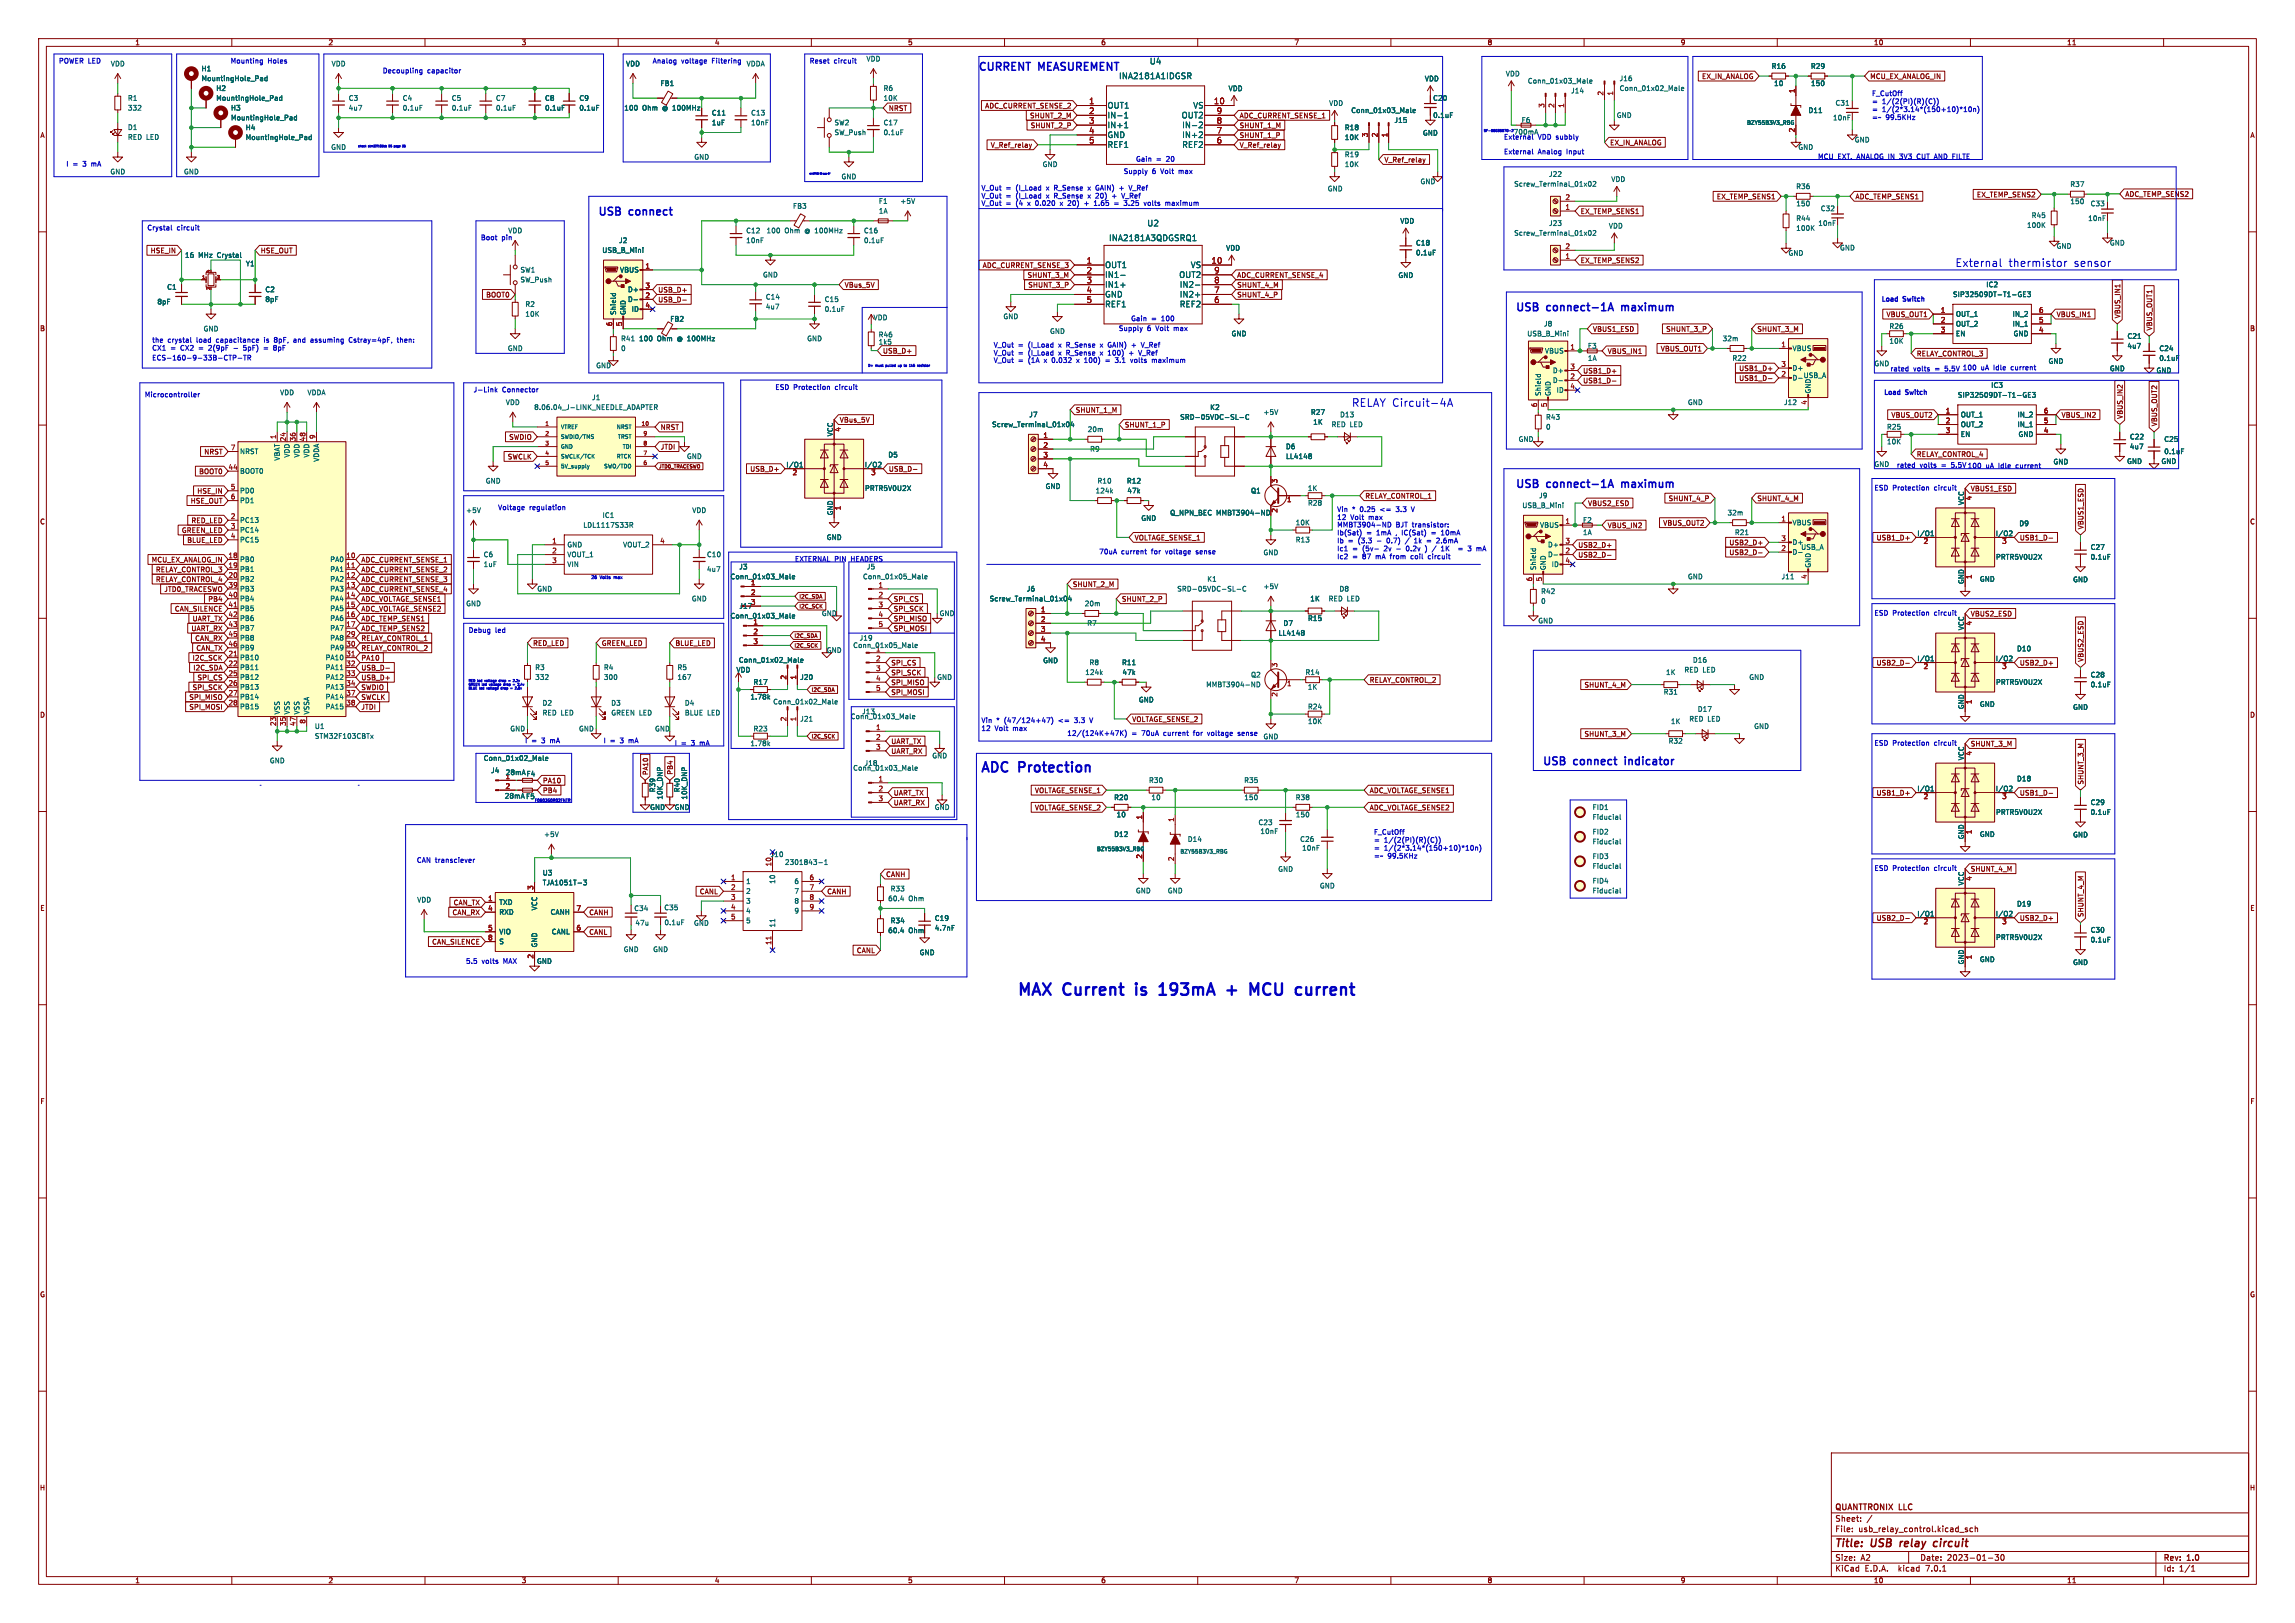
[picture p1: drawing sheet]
<svg xmlns="http://www.w3.org/2000/svg" width="594mm" height="420mm" viewBox="0 0 594 420" stroke-linecap="round" stroke-linejoin="round" font-family="sans-serif">
<defs><g id="words">
<g font-size="4.2" fill="#0000c2">
<text x="263.5" y="257.8">MAX Current</text>
<text x="295.2" y="257.8">is</text>
<text x="302.2" y="257.8">193mA</text>
<text x="327.5" y="257.8">MCU</text>
<text x="340.2" y="257.8">current</text>
</g>
<text font-size="3.5" fill="#0000c2" x="254" y="200">ADC Protection</text>
<g font-size="2.8" fill="#0000c2">
<text x="253.4" y="18.4">CURRENT</text>
<text x="269" y="18.4">MEASUREMENT</text>
<text x="154.9" y="55.9">USB</text>
<text x="163.1" y="55.9">connect</text>
<text x="506.1" y="69.2">External</text>
<text x="519.8" y="69.2">thermistor</text>
<text x="536.6" y="69.2">sensor</text>
<text x="392.4" y="80.6">USB</text>
<text x="400.6" y="80.6">connect-1A</text>
<text x="420.5" y="80.6">maximum</text>
<text x="349.9" y="105.4">RELAY Circuit-4A</text>
<text x="392.4" y="126.4">USB</text>
<text x="400.6" y="126.4">connect-1A</text>
<text x="420.5" y="126.4">maximum</text>
<text x="399.4" y="198.1">USB</text>
<text x="407.5" y="198.1">connect</text>
<text x="421.4" y="198.1">indicator</text>
</g>
<g font-size="2.8" fill="#840000">
<text x="475" y="400.8">Title:</text>
<text x="484.4" y="400.8">USB</text>
<text x="492.5" y="400.8">relay</text>
<text x="501.8" y="400.8">circuit</text>
</g>
<g font-size="2.1" fill="#006464">
<text x="297.5" y="16.8">U4</text>
<text x="289.6" y="20.6">INA2181A1IDGSR</text>
<text x="286.6" y="28.2">OUT1</text>
<text x="308.7" y="28.2">VS</text>
<text x="286.6" y="30.8">IN-1</text>
<text x="286.6" y="33.3">IN+1</text>
<text x="286.6" y="35.9">GND</text>
<text x="305.7" y="30.8">OUT2</text>
<text x="305.9" y="35.9">IN+2</text>
<text x="305.9" y="33.3">IN-2</text>
<text x="286.6" y="38.4">REF1</text>
<text x="305.9" y="38.4">REF2</text>
<text x="296.9" y="58.7">U2</text>
<text x="287" y="62.5">INA2181A3QDGSRQ1</text>
<text x="286" y="69.5">OUT1</text>
<text x="308.1" y="69.5">VS</text>
<text x="286" y="72.1">IN1-</text>
<text x="286" y="74.6">IN1+</text>
<text x="286" y="77.1">GND</text>
<text x="305.1" y="72.1">OUT2</text>
<text x="305.2" y="77.1">IN2+</text>
<text x="305.2" y="74.6">IN2-</text>
<text x="286" y="79.7">REF1</text>
<text x="305.2" y="79.7">REF2</text>
</g>
<g font-size="2.1" fill="#a90000">
<text x="281.8" y="27.1">1</text>
<text x="281.8" y="29.6">2</text>
<text x="314.1" y="27.1">10</text>
<text x="314.8" y="29.6">9</text>
<text x="281.8" y="32.1">3</text>
<text x="281.8" y="34.7">4</text>
<text x="314.8" y="34.7">7</text>
<text x="314.8" y="32.1">8</text>
<text x="281.8" y="37.2">5</text>
<text x="314.8" y="37.2">6</text>
<text x="281.2" y="68.3">1</text>
<text x="281.2" y="70.9">2</text>
<text x="313.5" y="68.3">10</text>
<text x="314.2" y="70.9">9</text>
<text x="281.2" y="73.4">3</text>
<text x="281.2" y="75.9">4</text>
<text x="314.2" y="75.9">7</text>
<text x="314.2" y="73.4">8</text>
<text x="281.2" y="78.5">5</text>
<text x="314.2" y="78.5">6</text>
</g>
<g font-size="2.1" fill="#840000">
<text x="475" y="393.9">Sheet:</text>
<text x="475" y="391.1">QUANTTRONIX LLC</text>
<text x="475" y="396.6">File:</text>
<text x="481" y="396.6">usb_relay_control.kicad_sch</text>
<text x="475" y="406.8">KiCad</text>
<text x="475" y="404">Size:</text>
<text x="481.6" y="404">A2</text>
<text x="482.7" y="406.8">E.D.A.</text>
<text x="491.4" y="406.8">kicad</text>
<text x="497" y="404">Date:</text>
<text x="498.5" y="406.8">7.0.1</text>
<text x="503.9" y="404">2023-01-30</text>
<text x="560" y="404.2">Rev:</text>
<text x="560" y="406.8">Id:</text>
<text x="564" y="406.8">1/1</text>
<text x="566.2" y="404.2">1.0</text>
</g>
<g font-size="1.8" fill="#840000">
<text x="35" y="11.8">1</text>
<text x="85" y="11.8">2</text>
<text x="135" y="11.8">3</text>
<text x="185" y="11.8">4</text>
<text x="235" y="11.8">5</text>
<text x="285" y="11.8">6</text>
<text x="335" y="11.8">7</text>
<text x="385" y="11.8">8</text>
<text x="435" y="11.8">9</text>
<text x="485" y="11.8">10</text>
<text x="535" y="11.8">11</text>
<text x="440.4" y="20.6">EX_IN_ANALOG</text>
<text x="484" y="20.6">MCU_EX_ANALOG_IN</text>
<text x="230" y="28.9">NRST</text>
<text x="254.8" y="28.2">ADC_CURRENT_SENSE_2</text>
<text x="10.4" y="35.8">A</text>
<text x="266.4" y="30.8">SHUNT_2_M</text>
<text x="266.6" y="33.3">SHUNT_2_P</text>
<text x="320.8" y="35.8">SHUNT_1_P</text>
<text x="320.8" y="33.3">SHUNT_1_M</text>
<text x="320.8" y="30.8">ADC_CURRENT_SENSE_1</text>
<text x="582.4" y="35.8">A</text>
<text x="256.3" y="38.4">V_Ref_relay</text>
<text x="320.8" y="38.4">V_Ref_relay</text>
<text x="416.7" y="37.7">EX_IN_ANALOG</text>
<text x="358.3" y="42.2">V_Ref_relay</text>
<text x="444.2" y="51.7">EX_TEMP_SENS1</text>
<text x="480.2" y="51.7">ADC_TEMP_SENS1</text>
<text x="511.5" y="51.2">EX_TEMP_SENS2</text>
<text x="550.1" y="51.1">ADC_TEMP_SENS2</text>
<text x="409.1" y="55.5">EX_TEMP_SENS1</text>
<text x="38.8" y="65.7">HSE_IN</text>
<text x="67.5" y="65.7">HSE_OUT</text>
<text x="254.2" y="69.5">ADC_CURRENT_SENSE_3</text>
<text x="409.1" y="68.2">EX_TEMP_SENS2</text>
<text x="125.7" y="77.1">BOOT0</text>
<text x="170.3" y="75.8">USB_D+</text>
<text x="218.6" y="74.6">VBus_5V</text>
<text x="265.8" y="72">SHUNT_3_M</text>
<text x="266" y="74.6">SHUNT_3_P</text>
<text x="320.2" y="77.1">SHUNT_4_P</text>
<text x="320.2" y="72">ADC_CURRENT_SENSE_4</text>
<text x="320.2" y="74.6">SHUNT_4_M</text>
<text x="170.3" y="78.4">USB_D-</text>
<text x="488.1" y="82.2">VBUS_OUT1</text>
<text x="532.3" y="82.2">VBUS_IN1</text>
<text x="548.9" y="82.4" transform="rotate(-90 548.9 82.4)">VBUS_IN1</text>
<text x="10.3" y="85.8">B</text>
<text x="412.3" y="86">VBUS1_ESD</text>
<text x="431.1" y="86">SHUNT_3_P</text>
<text x="454.8" y="86">SHUNT_3_M</text>
<text x="557.2" y="85.6" transform="rotate(-90 557.2 85.6)">VBUS_OUT1</text>
<text x="582.3" y="85.8">B</text>
<text x="228.5" y="91.6">USB_D+</text>
<text x="416.1" y="91.7">VBUS_IN1</text>
<text x="429.7" y="91.1">VBUS_OUT1</text>
<text x="496.1" y="92.4">RELAY_CONTROL_3</text>
<text x="409.7" y="96.8">USB1_D+</text>
<text x="409.7" y="99.3">USB1_D-</text>
<text x="450" y="96.2">USB1_D+</text>
<text x="450" y="98.7">USB1_D-</text>
<text x="278.4" y="107">SHUNT_1_M</text>
<text x="131.6" y="113.9">SWDIO</text>
<text x="171" y="111.4">NRST</text>
<text x="217.3" y="109.5">VBus_5V</text>
<text x="291.1" y="110.8">SHUNT_1_P</text>
<text x="489.4" y="108.2">VBUS_OUT2</text>
<text x="533.6" y="108.2">VBUS_IN2</text>
<text x="549.6" y="108.4" transform="rotate(-90 549.6 108.4)">VBUS_IN2</text>
<text x="558.4" y="110.3" transform="rotate(-90 558.4 110.3)">VBUS_OUT2</text>
<text x="52.7" y="117.8">NRST</text>
<text x="131.3" y="119">SWCLK</text>
<text x="171" y="116.5">JTDI</text>
<text x="496.1" y="118.4">RELAY_CONTROL_4</text>
<text x="51.4" y="122.8">BOOT0</text>
<text x="194" y="122.2">USB_D+</text>
<text x="230" y="122.2">USB_D-</text>
<text x="49.2" y="130.5">HSE_OUT</text>
<text x="50.9" y="127.9">HSE_IN</text>
<text x="353.3" y="129.2">RELAY_CONTROL_1</text>
<text x="411" y="131.1">VBUS2_ESD</text>
<text x="431.7" y="129.8">SHUNT_4_P</text>
<text x="454.8" y="129.8">SHUNT_4_M</text>
<text x="510.1" y="127.3">VBUS1_ESD</text>
<text x="10.3" y="135.8">C</text>
<text x="49.4" y="135.5">RED_LED</text>
<text x="416.1" y="136.8">VBUS_IN2</text>
<text x="430.3" y="136.2">VBUS_OUT2</text>
<text x="539.4" y="137" transform="rotate(-90 539.4 137)">VBUS1_ESD</text>
<text x="582.3" y="135.8">C</text>
<text x="46.9" y="138.1">GREEN_LED</text>
<text x="48.3" y="140.6">BLUE_LED</text>
<text x="293.7" y="140">VOLTAGE_SENSE_1</text>
<text x="408.5" y="141.9">USB2_D+</text>
<text x="447.4" y="141.3">USB2_D+</text>
<text x="447.4" y="143.8">USB2_D-</text>
<text x="485.5" y="140">USB1_D+</text>
<text x="522.8" y="140">USB1_D-</text>
<text x="39.1" y="145.7">MCU_EX_ANALOG_IN</text>
<text x="40.2" y="148.2">RELAY_CONTROL_3</text>
<text x="93.5" y="145.7">ADC_CURRENT_SENSE_1</text>
<text x="93.5" y="148.2">ADC_CURRENT_SENSE_2</text>
<text x="408.5" y="144.4">USB2_D-</text>
<text x="40.2" y="150.8">RELAY_CONTROL_4</text>
<text x="42.4" y="153.3">JTD0_TRACESWO</text>
<text x="53.7" y="155.9">PB4</text>
<text x="93.5" y="153.3">ADC_CURRENT_SENSE_4</text>
<text x="93.5" y="150.8">ADC_CURRENT_SENSE_3</text>
<text x="93.5" y="155.9">ADC_VOLTAGE_SENSE1</text>
<text x="231.3" y="155.9">SPI_CS</text>
<text x="277.7" y="152">SHUNT_2_M</text>
<text x="290.4" y="155.9">SHUNT_2_P</text>
<text x="45.1" y="158.4">CAN_SILENCE</text>
<text x="49.7" y="160.9">UART_TX</text>
<text x="93.5" y="160.9">ADC_TEMP_SENS1</text>
<text x="93.5" y="158.4">ADC_VOLTAGE_SENSE2</text>
<text x="231.3" y="160.9">SPI_MISO</text>
<text x="231.3" y="158.4">SPI_SCK</text>
<text x="510.1" y="159.7">VBUS2_ESD</text>
<text x="49.4" y="163.5">UART_RX</text>
<text x="50.4" y="166">CAN_RX</text>
<text x="93.5" y="163.5">ADC_TEMP_SENS2</text>
<text x="93.5" y="166">RELAY_CONTROL_1</text>
<text x="138" y="167.3">RED_LED</text>
<text x="155.7" y="167.3">GREEN_LED</text>
<text x="174.8" y="167.3">BLUE_LED</text>
<text x="231.3" y="163.5">SPI_MOSI</text>
<text x="49.7" y="171.1">I2C_SCK</text>
<text x="49.9" y="173.6">I2C_SDA</text>
<text x="50.7" y="168.6">CAN_TX</text>
<text x="93.5" y="168.6">RELAY_CONTROL_2</text>
<text x="93.5" y="171.1">PA10</text>
<text x="93.5" y="173.6">USB_D-</text>
<text x="230.7" y="172.4">SPI_CS</text>
<text x="485.5" y="172.4">USB2_D-</text>
<text x="522.8" y="172.4">USB2_D+</text>
<text x="539.4" y="171.3" transform="rotate(-90 539.4 171.3)">VBUS2_ESD</text>
<text x="49.7" y="178.7">SPI_SCK</text>
<text x="51" y="176.2">SPI_CS</text>
<text x="93.5" y="178.7">SWDIO</text>
<text x="93.5" y="176.2">USB_D+</text>
<text x="230.7" y="177.4">SPI_MISO</text>
<text x="230.7" y="174.9">SPI_SCK</text>
<text x="230.7" y="180">SPI_MOSI</text>
<text x="354.5" y="176.8">RELAY_CONTROL_2</text>
<text x="410" y="178.1">SHUNT_4_M</text>
<text x="10.3" y="185.8">D</text>
<text x="48.9" y="183.8">SPI_MOSI</text>
<text x="48.9" y="181.3">SPI_MISO</text>
<text x="93.5" y="181.3">SWCLK</text>
<text x="93.5" y="183.8">JTDI</text>
<text x="582.3" y="185.8">D</text>
<text x="293" y="187">VOLTAGE_SENSE_2</text>
<text x="410" y="190.8">SHUNT_3_M</text>
<text x="230.7" y="195.2">UART_RX</text>
<text x="230.7" y="192.7">UART_TX</text>
<text x="510.1" y="193.3">SHUNT_3_M</text>
<text x="140.5" y="202.8">PA10</text>
<text x="174.3" y="200.5" transform="rotate(-90 174.3 200.5)">PB4</text>
<text x="539.4" y="203" transform="rotate(-90 539.4 203)">SHUNT_3_M</text>
<text x="140.5" y="205.4">PB4</text>
<text x="231.3" y="208.6">UART_RX</text>
<text x="231.3" y="206">UART_TX</text>
<text x="267.7" y="205.4">VOLTAGE_SENSE_1</text>
<text x="267.7" y="209.8">VOLTAGE_SENSE_2</text>
<text x="354.5" y="205.4">ADC_VOLTAGE_SENSE1</text>
<text x="354.5" y="209.8">ADC_VOLTAGE_SENSE2</text>
<text x="485.5" y="206">USB1_D+</text>
<text x="522.8" y="206">USB1_D-</text>
<text x="229.3" y="227.1">CANH</text>
<text x="510.1" y="225.7">SHUNT_4_M</text>
<text x="181" y="231.5">CANL</text>
<text x="214.1" y="231.5">CANH</text>
<text x="10.4" y="235.8">E</text>
<text x="117" y="237">CAN_RX</text>
<text x="117.3" y="234.4">CAN_TX</text>
<text x="152.5" y="237">CANH</text>
<text x="485.5" y="238.4">USB2_D-</text>
<text x="522.8" y="238.4">USB2_D+</text>
<text x="539.4" y="237.3" transform="rotate(-90 539.4 237.3)">SHUNT_4_M</text>
<text x="582.4" y="235.8">E</text>
<text x="111.7" y="244.6">CAN_SILENCE</text>
<text x="152.5" y="242">CANL</text>
<text x="221.6" y="246.8">CANL</text>
<text x="10.4" y="285.8">F</text>
<text x="582.4" y="285.8">F</text>
<text x="10.3" y="335.8">G</text>
<text x="582.3" y="335.8">G</text>
<text x="10.3" y="385.8">H</text>
<text x="582.3" y="385.8">H</text>
<text x="35" y="409.8">1</text>
<text x="85" y="409.8">2</text>
<text x="135" y="409.8">3</text>
<text x="185" y="409.8">4</text>
<text x="235" y="409.8">5</text>
<text x="285" y="409.8">6</text>
<text x="335" y="409.8">7</text>
<text x="385" y="409.8">8</text>
<text x="435" y="409.8">9</text>
<text x="485" y="409.8">10</text>
<text x="535" y="409.8">11</text>
</g>
<g font-size="1.8" fill="#0000c2">
<text x="15.2" y="16.5">POWER LED</text>
<text x="59.7" y="16.5">Mounting</text>
<text x="69.3" y="16.5">Holes</text>
<text x="168.9" y="16.5">Analog</text>
<text x="176.4" y="16.5">voltage</text>
<text x="184.3" y="16.5">Filtering</text>
<text x="209.5" y="16.5">Reset</text>
<text x="215.8" y="16.5">circuit</text>
<text x="99.1" y="19.1">Decoupling</text>
<text x="110.6" y="19.1">capacitor</text>
<text x="484.5" y="24.9">F_CutOff</text>
<text x="484.5" y="27">=</text>
<text x="484.5" y="29.1">=</text>
<text x="487.2" y="27">1/(2(PI)(R)(C))</text>
<text x="487.2" y="29.1">1/(2*3.14*(150+10)*10n)</text>
<text x="391.7" y="35">700mA</text>
<text x="484.5" y="31.1">=~</text>
<text x="488.1" y="31.1">99.5KHz</text>
<text x="294" y="41.9">Gain</text>
<text x="299.3" y="41.9">=</text>
<text x="301.9" y="41.9">20</text>
<text x="389.3" y="36.2">External</text>
<text x="389.3" y="40">External</text>
<text x="398.1" y="36.2">VDD subbly</text>
<text x="398.1" y="40">Analog</text>
<text x="405.5" y="40">Input</text>
<text x="470.5" y="41.3">MCU EXT. ANALOG IN</text>
<text x="492" y="41.3">3V3</text>
<text x="496.6" y="41.3">CUT AND FILTE</text>
<text x="17.1" y="43.2">I =</text>
<text x="21.5" y="43.2">3</text>
<text x="23.8" y="43.2">mA</text>
<text x="290.8" y="45.1">Supply</text>
<text x="298.2" y="45.1">6</text>
<text x="300.5" y="45.1">Volt</text>
<text x="305.2" y="45.1">max</text>
<text x="254" y="53.3">V_Out</text>
<text x="254" y="49.4">V_Out</text>
<text x="254" y="51.4">V_Out</text>
<text x="260.4" y="53.3">=</text>
<text x="260.4" y="49.4">=</text>
<text x="260.4" y="51.4">=</text>
<text x="263" y="53.3">(4</text>
<text x="263" y="49.4">(I_Load</text>
<text x="263" y="51.4">(I_Load</text>
<text x="266.2" y="53.3">x</text>
<text x="268.3" y="53.3">0.020</text>
<text x="271" y="49.4">x R_Sense</text>
<text x="271" y="51.4">x R_Sense</text>
<text x="274.8" y="53.3">x</text>
<text x="277" y="53.3">20)</text>
<text x="281.3" y="53.3">+</text>
<text x="282" y="49.4">x GAIN)</text>
<text x="282" y="51.4">x 20)</text>
<text x="284" y="53.3">1.65</text>
<text x="288.5" y="51.4">+</text>
<text x="290.4" y="49.4">+</text>
<text x="291.2" y="51.4">V_Ref</text>
<text x="292" y="53.3">3.25</text>
<text x="293.1" y="49.4">V_Ref</text>
<text x="297.3" y="53.3">volts</text>
<text x="302.9" y="53.3">maximum</text>
<text x="38.1" y="59.7">Crystal</text>
<text x="45.8" y="59.7">circuit</text>
<text x="124.5" y="62.2">Boot</text>
<text x="129.8" y="62.2">pin</text>
<text x="292.7" y="83.2">Gain</text>
<text x="298" y="83.2">=</text>
<text x="300.7" y="83.2">100</text>
<text x="39.4" y="88.7">the</text>
<text x="43.4" y="88.7">crystal</text>
<text x="50.9" y="88.7">load</text>
<text x="56.1" y="88.7">capacitance</text>
<text x="68.7" y="88.7">is</text>
<text x="71.4" y="88.7">8pF,</text>
<text x="76.5" y="88.7">and</text>
<text x="81.1" y="88.7">assuming</text>
<text x="91.1" y="88.7">Cstray=4pF,</text>
<text x="103.8" y="88.7">then:</text>
<text x="289.6" y="85.7">Supply</text>
<text x="296.9" y="85.7">6</text>
<text x="299.2" y="85.7">Volt</text>
<text x="304" y="85.7">max</text>
<text x="39.4" y="93.3">ECS-160-9-33B-CTP-TR</text>
<text x="39.4" y="90.8">CX1</text>
<text x="44.2" y="90.8">=</text>
<text x="46.8" y="90.8">CX2</text>
<text x="51.6" y="90.8">=</text>
<text x="54.3" y="90.8">2(9pF</text>
<text x="60.9" y="90.8">-</text>
<text x="63.5" y="90.8">5pF)</text>
<text x="71.6" y="90.8">8pF</text>
<text x="257.2" y="94">V_Out</text>
<text x="257.2" y="90">V_Out</text>
<text x="257.2" y="92.1">V_Out</text>
<text x="263.5" y="94">=</text>
<text x="263.5" y="90">=</text>
<text x="263.5" y="92.1">=</text>
<text x="266.2" y="94">(1A</text>
<text x="266.2" y="90">(I_Load</text>
<text x="266.2" y="92.1">(I_Load</text>
<text x="270.4" y="94">x</text>
<text x="272.6" y="94">0.032</text>
<text x="274.2" y="90">x R_Sense</text>
<text x="274.2" y="92.1">x R_Sense</text>
<text x="279.1" y="94">x</text>
<text x="281.2" y="94">100)</text>
<text x="285.2" y="90">x GAIN)</text>
<text x="285.2" y="92.1">x 100)</text>
<text x="289.5" y="94">3.1</text>
<text x="292.9" y="92.1">+</text>
<text x="293.6" y="90">+</text>
<text x="293.6" y="94">volts</text>
<text x="295.6" y="92.1">V_Ref</text>
<text x="296.2" y="90">V_Ref</text>
<text x="299.2" y="94">maximum</text>
<text x="512.7" y="95.9">uA Idle</text>
<text x="520.7" y="95.9">current</text>
<text x="122.6" y="101.6">J-Link</text>
<text x="130.3" y="101.6">Connector</text>
<text x="200.7" y="101">ESD</text>
<text x="205.6" y="101">Protection</text>
<text x="216.7" y="101">circuit</text>
<text x="489.3" y="96.2">rated</text>
<text x="495.2" y="96.2">volts</text>
<text x="500.9" y="96.2">=</text>
<text x="503.5" y="96.2">5.5V 100</text>
<text x="37.5" y="102.9">Microcontroller</text>
<text x="490.9" y="121.1">rated</text>
<text x="496.9" y="121.1">volts</text>
<text x="502.6" y="121.1">=</text>
<text x="505.2" y="121.1">5.5V 100</text>
<text x="514" y="121.3">uA Idle</text>
<text x="521.9" y="121.3">current</text>
<text x="485.1" y="127">ESD</text>
<text x="490.1" y="127">Protection</text>
<text x="501.2" y="127">circuit</text>
<text x="128.9" y="132.1">Voltage</text>
<text x="137" y="132.1">regulation</text>
<text x="346.1" y="132.6">Vin</text>
<text x="346.1" y="134.6">12</text>
<text x="346.1" y="136.6">MMBT3904-ND</text>
<text x="349.6" y="134.6">Volt</text>
<text x="350" y="132.6">*</text>
<text x="352.1" y="132.6">0.25</text>
<text x="354.3" y="134.6">max</text>
<text x="357.4" y="132.6">&lt;=</text>
<text x="361.3" y="136.6">BJT transistor:</text>
<text x="361.6" y="132.6">3.3</text>
<text x="365.8" y="132.6">V</text>
<text x="284.5" y="143.5">70uA</text>
<text x="290.2" y="143.5">current</text>
<text x="298.1" y="143.5">for</text>
<text x="301.9" y="143.5">voltage</text>
<text x="309.8" y="143.5">sense</text>
<text x="346.1" y="138.6">Ib(Sat)</text>
<text x="346.1" y="140.7">Ib</text>
<text x="346.1" y="142.7">Ic1</text>
<text x="348.9" y="140.7">=</text>
<text x="350.1" y="142.7">=</text>
<text x="351.6" y="140.7">(3.3</text>
<text x="352.7" y="142.7">(5v-</text>
<text x="353.7" y="138.6">=</text>
<text x="356.4" y="138.6">1mA</text>
<text x="356.6" y="140.7">-</text>
<text x="358.4" y="142.7">2v</text>
<text x="359.2" y="140.7">0.7)</text>
<text x="361.5" y="138.6">, IC(Sat)</text>
<text x="361.7" y="142.7">-</text>
<text x="364.2" y="140.7">/</text>
<text x="364.4" y="142.7">0.2v</text>
<text x="366.6" y="140.7">1k</text>
<text x="369.5" y="142.7">)</text>
<text x="370.9" y="138.6">=</text>
<text x="372.6" y="140.7">2.6mA</text>
<text x="373.6" y="138.6">10mA</text>
<text x="373.8" y="142.7">1K</text>
<text x="378.5" y="142.7">=</text>
<text x="381.2" y="142.7">3</text>
<text x="383.5" y="142.7">mA</text>
<text x="205.7" y="145.4">EXTERNAL PIN</text>
<text x="220.3" y="145.4">HEADERS</text>
<text x="346.1" y="144.8">Ic2</text>
<text x="350.1" y="144.8">=</text>
<text x="352.7" y="144.8">87</text>
<text x="356.3" y="144.8">mA from</text>
<text x="365.6" y="144.8">coil</text>
<text x="370.2" y="144.8">circuit</text>
<text x="485.1" y="159.4">ESD</text>
<text x="490.1" y="159.4">Protection</text>
<text x="501.2" y="159.4">circuit</text>
<text x="121.3" y="163.8">Debug</text>
<text x="128.2" y="163.8">led</text>
<text x="254" y="187.2">Vin</text>
<text x="254" y="189.2">12</text>
<text x="257.5" y="189.2">Volt</text>
<text x="257.9" y="187.2">*</text>
<text x="260" y="187.2">(47/124+47)</text>
<text x="262.2" y="189.2">max</text>
<text x="274.2" y="187.2">&lt;=</text>
<text x="276.2" y="190.5">12/(124K+47K)</text>
<text x="278.4" y="187.2">3.3</text>
<text x="282.5" y="187.2">V</text>
<text x="292.9" y="190.5">=</text>
<text x="295.6" y="190.5">70uA</text>
<text x="301.3" y="190.5">current</text>
<text x="309.2" y="190.5">for</text>
<text x="313" y="190.5">voltage</text>
<text x="321" y="190.5">sense</text>
<text x="135.9" y="192.4">I =</text>
<text x="140.3" y="192.4">3</text>
<text x="142.6" y="192.4">mA</text>
<text x="156.2" y="192.4">I =</text>
<text x="160.6" y="192.4">3</text>
<text x="162.9" y="192.4">mA</text>
<text x="174.6" y="193">I =</text>
<text x="179" y="193">3</text>
<text x="181.3" y="193">mA</text>
<text x="485.1" y="193">ESD</text>
<text x="490.1" y="193">Protection</text>
<text x="501.2" y="193">circuit</text>
<text x="355.6" y="216.1">F_CutOff</text>
<text x="355.6" y="218.1">=</text>
<text x="355.6" y="220.2">=</text>
<text x="358.3" y="218.1">1/(2(PI)(R)(C))</text>
<text x="358.3" y="220.2">1/(2*3.14*(150+10)*10n)</text>
<text x="107.9" y="223.3">CAN transciever</text>
<text x="355.6" y="222.2">=~</text>
<text x="359.2" y="222.2">99.5KHz</text>
<text x="485.1" y="225.4">ESD</text>
<text x="490.1" y="225.4">Protection</text>
<text x="501.2" y="225.4">circuit</text>
<text x="120.6" y="249.5">5.5</text>
<text x="124.7" y="249.5">volts</text>
<text x="130.3" y="249.5">MAX</text>
</g>
<g font-size="1.8" fill="#006464">
<text x="28.6" y="17.3">VDD</text>
<text x="85.8" y="17.3">VDD</text>
<text x="162" y="17.3">VDD</text>
<text x="193.2" y="17.3">VDDA</text>
<text x="224.2" y="16.1">VDD</text>
<text x="458.5" y="18">R16</text>
<text x="468.6" y="18">R29</text>
<text x="52.1" y="18.6">H1</text>
<text x="52.1" y="21.1">MountingHole_Pad</text>
<text x="55.9" y="23.7">H2</text>
<text x="170.9" y="22.4">FB1</text>
<text x="228.6" y="23.7">R6</text>
<text x="317.9" y="23.7">VDD</text>
<text x="368.7" y="21.2">VDD</text>
<text x="389.7" y="19.9">VDD</text>
<text x="395.4" y="21.8">Conn_01x03_Male</text>
<text x="419.1" y="21.1">J16</text>
<text x="419.1" y="23.7">Conn_01x02_Male</text>
<text x="459.1" y="22.4">10</text>
<text x="468.7" y="22.4">150</text>
<text x="33" y="26.2">R1</text>
<text x="33" y="28.8">332</text>
<text x="55.9" y="26.2">MountingHole_Pad</text>
<text x="59.7" y="28.8">H3</text>
<text x="90.2" y="26.2">C3</text>
<text x="90.2" y="28.8">4u7</text>
<text x="104.1" y="26.2">C4</text>
<text x="104.1" y="28.8">0.1uF</text>
<text x="116.8" y="26.2">C5</text>
<text x="116.8" y="28.8">0.1uF</text>
<text x="128.3" y="26.2">C7</text>
<text x="128.3" y="28.8">0.1uF</text>
<text x="141" y="26.2">C8</text>
<text x="141" y="28.8">0.1uF</text>
<text x="149.9" y="26.2">C9</text>
<text x="149.9" y="28.8">0.1uF</text>
<text x="161.5" y="28.8">100</text>
<text x="166.2" y="28.8">Ohm</text>
<text x="171.5" y="28.8">@ 100MHz</text>
<text x="228.6" y="26.2">10K</text>
<text x="343.9" y="27.5">VDD</text>
<text x="349.6" y="29.4">Conn_01x03_Male</text>
<text x="370.8" y="26.2">C20</text>
<text x="406.5" y="24.3">J14</text>
<text x="468" y="29.4">D11</text>
<text x="475" y="27.5">C31</text>
<text x="33" y="33.8">D1</text>
<text x="59.7" y="31.3">MountingHole_Pad</text>
<text x="63.5" y="33.8">H4</text>
<text x="184.2" y="30">C11</text>
<text x="184.2" y="32.6">1uF</text>
<text x="194.3" y="30">C13</text>
<text x="194.3" y="32.6">10nF</text>
<text x="215.9" y="32.6">SW2</text>
<text x="215.9" y="35.1">SW_Push</text>
<text x="228.6" y="32.6">C17</text>
<text x="228.6" y="35.1">0.1uF</text>
<text x="348" y="33.8">R18</text>
<text x="360.8" y="31.9">J15</text>
<text x="368.2" y="35.2">GND</text>
<text x="370.8" y="30.7">0.1uF</text>
<text x="393.8" y="31.9">F6</text>
<text x="418.4" y="30.7">GND</text>
<text x="474.4" y="31.3">10nF</text>
<text x="33" y="36.3">RED LED</text>
<text x="63.5" y="36.4">MountingHole_Pad</text>
<text x="85.6" y="38.9">GND</text>
<text x="179.6" y="41.5">GND</text>
<text x="348" y="36.4">10K</text>
<text x="348" y="40.8">R19</text>
<text x="465.4" y="38.9">GND</text>
<text x="480" y="37">GND</text>
<text x="28.5" y="45.3">GND</text>
<text x="47.5" y="45.3">GND</text>
<text x="217.7" y="46.5">GND</text>
<text x="269.8" y="43.4">GND</text>
<text x="348" y="43.4">10K</text>
<text x="367.6" y="47.8">GND</text>
<text x="400.8" y="45.9">J22</text>
<text x="417" y="47.2">VDD</text>
<text x="227.4" y="52.9">F1</text>
<text x="233" y="52.9">+5V</text>
<text x="343.6" y="49.7">GND</text>
<text x="391.8" y="48.5">Screw_Terminal_01x02</text>
<text x="464.8" y="49.1">R36</text>
<text x="464.8" y="53.5">150</text>
<text x="535.8" y="48.5">R37</text>
<text x="535.8" y="53">150</text>
<text x="541" y="53.5">C33</text>
<text x="205.2" y="54.2">FB3</text>
<text x="227.4" y="55.4">1A</text>
<text x="362.4" y="58">VDD</text>
<text x="400.8" y="58.6">J23</text>
<text x="416.3" y="59.3">VDD</text>
<text x="464.8" y="57.3">R44</text>
<text x="464.8" y="59.9">100K</text>
<text x="470.5" y="58.6">10nF</text>
<text x="471.2" y="54.8">C32</text>
<text x="524.6" y="59.1">100K</text>
<text x="525.8" y="56.6">R45</text>
<text x="540.4" y="57.3">10nF</text>
<text x="131.5" y="60.5">VDD</text>
<text x="155.8" y="65.6">USB_B_Mini</text>
<text x="160.1" y="63.1">J2</text>
<text x="193" y="60.5">C12</text>
<text x="193" y="63.1">10nF</text>
<text x="198.3" y="60.5">100</text>
<text x="203.1" y="60.5">Ohm</text>
<text x="208.3" y="60.5">@ 100MHz</text>
<text x="223.5" y="60.5">C16</text>
<text x="223.5" y="63.1">0.1uF</text>
<text x="317.3" y="65">VDD</text>
<text x="366.4" y="63.7">C18</text>
<text x="391.8" y="61.2">Screw_Terminal_01x02</text>
<text x="476.2" y="65">GND</text>
<text x="532.2" y="64.5">GND</text>
<text x="546" y="63.7">GND</text>
<text x="47.8" y="66.9">16</text>
<text x="51.3" y="66.9">MHz</text>
<text x="56.2" y="66.9">Crystal</text>
<text x="63.6" y="69.1">Y1</text>
<text x="134.6" y="70.7">SW1</text>
<text x="160.3" y="70.7">VBUS</text>
<text x="197.4" y="71.9">GND</text>
<text x="366.4" y="66.2">0.1uF</text>
<text x="462.8" y="66.3">GND</text>
<text x="43.2" y="75.1">C1</text>
<text x="68.6" y="75.8">C2</text>
<text x="134.6" y="73.2">SW_Push</text>
<text x="162.4" y="75.8">D+</text>
<text x="198.1" y="77.7">C14</text>
<text x="361.9" y="72.1">GND</text>
<text x="505.4" y="77">SIP32509DT-T1-GE3</text>
<text x="514" y="74.5">IC2</text>
<text x="40.6" y="78.9">8pF</text>
<text x="68.6" y="78.3">8pF</text>
<text x="135.9" y="79.6">R2</text>
<text x="135.9" y="82.1">10K</text>
<text x="159.6" y="81.5" transform="rotate(-90 159.6 81.5)">Shield</text>
<text x="162.1" y="81.5" transform="rotate(-90 162.1 81.5)">GND</text>
<text x="162.4" y="78.3">D-</text>
<text x="163.4" y="80.8">ID</text>
<text x="173.4" y="83.4">FB2</text>
<text x="198.1" y="80.2">4u7</text>
<text x="213.4" y="78.3">C15</text>
<text x="213.4" y="80.8">0.1uF</text>
<text x="226" y="83">VDD</text>
<text x="259.6" y="82.7">GND</text>
<text x="506.2" y="82.1">OUT_1</text>
<text x="520.8" y="82.1">IN_2</text>
<text x="52.6" y="85.9">GND</text>
<text x="160.7" y="88.5">R41</text>
<text x="165.3" y="88.5">100</text>
<text x="170" y="88.5">Ohm</text>
<text x="175.3" y="88.5">@ 100MHz</text>
<text x="208.8" y="88.5">GND</text>
<text x="227.3" y="87.4">R46</text>
<text x="227.3" y="89.3">1k5</text>
<text x="271.7" y="86.6">GND</text>
<text x="318.7" y="87.2">GND</text>
<text x="395.2" y="87.2">USB_B_Mini</text>
<text x="399.5" y="84.6">J8</text>
<text x="445.8" y="88.5">32m</text>
<text x="488.9" y="85.3">R26</text>
<text x="488.9" y="89.1">10K</text>
<text x="506.2" y="84.6">OUT_2</text>
<text x="506.2" y="87.2">EN</text>
<text x="520.8" y="84.6">IN_1</text>
<text x="521" y="87.2">GND</text>
<text x="550.6" y="87.8">C21</text>
<text x="131.4" y="91">GND</text>
<text x="154.2" y="95.4">GND</text>
<text x="160.7" y="91">0</text>
<text x="399.7" y="91.6">VBUS</text>
<text x="410.9" y="90.4">F3</text>
<text x="410.9" y="93.5">1A</text>
<text x="448.3" y="93.5">R22</text>
<text x="463.9" y="91">VBUS</text>
<text x="485" y="94.9">GND</text>
<text x="530.1" y="94.3">GND</text>
<text x="550.6" y="90.4">4u7</text>
<text x="558.8" y="91">C24</text>
<text x="558.8" y="93.5">0.1uF</text>
<text x="401.8" y="99.3">D-</text>
<text x="401.8" y="96.7">D+</text>
<text x="402.7" y="101.8">ID</text>
<text x="463.9" y="98.6">D-</text>
<text x="463.9" y="96.1">D+</text>
<text x="466.7" y="98">USB_A</text>
<text x="468.8" y="101.9" transform="rotate(-90 468.8 101.9)">GND</text>
<text x="515.3" y="100.5">IC3</text>
<text x="546" y="96.2">GND</text>
<text x="558.1" y="96.7">GND</text>
<text x="72.4" y="102.4">VDD</text>
<text x="79.5" y="102.4">VDDA</text>
<text x="130.8" y="105">VDD</text>
<text x="138.2" y="106.2">8.06.04_J-LINK_NEEDLE_ADAPTER</text>
<text x="153.2" y="103.7">J1</text>
<text x="313.1" y="106.2">K2</text>
<text x="326.9" y="107.5">+5V</text>
<text x="339.2" y="107.5">R27</text>
<text x="399" y="102.5" transform="rotate(-90 399 102.5)">Shield</text>
<text x="401.5" y="102.5" transform="rotate(-90 401.5 102.5)">GND</text>
<text x="436.8" y="105">GND</text>
<text x="461.7" y="105">J12</text>
<text x="506.7" y="103.1">SIP32509DT-T1-GE3</text>
<text x="215.6" y="113" transform="rotate(-90 215.6 113)">VCC</text>
<text x="256.7" y="110.7">Screw_Terminal_01x04</text>
<text x="266.3" y="108.1">J7</text>
<text x="281.4" y="112">20m</text>
<text x="305.4" y="108.8">SRD-05VDC-SL-C</text>
<text x="339.8" y="110">1K</text>
<text x="344.6" y="110.7">RED LED</text>
<text x="346.8" y="108.1">D13</text>
<text x="400.1" y="108.8">R43</text>
<text x="400.1" y="111.3">0</text>
<text x="488.3" y="111.3">R25</text>
<text x="507.5" y="108.1">OUT_1</text>
<text x="507.5" y="110.7">OUT_2</text>
<text x="507.5" y="113.2">EN</text>
<text x="522" y="110.7">IN_1</text>
<text x="522" y="108.1">IN_2</text>
<text x="522.3" y="113.2">GND</text>
<text x="551.2" y="113.9">C22</text>
<text x="62.1" y="117.7">NRST</text>
<text x="72.6" y="119.3" transform="rotate(-90 72.6 119.3)">VBAT</text>
<text x="75.1" y="118.6" transform="rotate(-90 75.1 118.6)">VDD</text>
<text x="77.7" y="118.6" transform="rotate(-90 77.7 118.6)">VDD</text>
<text x="80.2" y="118.6" transform="rotate(-90 80.2 118.6)">VDD</text>
<text x="82.7" y="119.7" transform="rotate(-90 82.7 119.7)">VDDA</text>
<text x="177.7" y="118.9">GND</text>
<text x="229.8" y="118.5">D5</text>
<text x="282.1" y="117">R9</text>
<text x="332.7" y="116.4">D6</text>
<text x="332.7" y="118.9">LL4148</text>
<text x="393" y="114.5">GND</text>
<text x="488.3" y="115.1">10K</text>
<text x="551.2" y="116.4">4u7</text>
<text x="560.1" y="114.5">C25</text>
<text x="560.1" y="117.7">0.1uF</text>
<text x="62.1" y="122.7">BOOT0</text>
<text x="125.6" y="125.3">GND</text>
<text x="203.4" y="121">I/O1</text>
<text x="223.8" y="121">I/O2</text>
<text x="284" y="125.3">R10</text>
<text x="291.6" y="125.3">R12</text>
<text x="485" y="121">GND</text>
<text x="531.4" y="120.3">GND</text>
<text x="550.5" y="120.2">GND</text>
<text x="559.3" y="120.2">GND</text>
<text x="62.1" y="127.8">PD0</text>
<text x="62.1" y="130.4">PD1</text>
<text x="223.8" y="127.2">PRTR5V0U2X</text>
<text x="270.5" y="126.7">GND</text>
<text x="283.5" y="127.8">124k</text>
<text x="291.7" y="127.8">47k</text>
<text x="323.7" y="127.8">Q1</text>
<text x="338.4" y="127.2">1K</text>
<text x="338.5" y="131">R28</text>
<text x="393.9" y="131.6">USB_B_Mini</text>
<text x="398.3" y="129.1">J9</text>
<text x="508.4" y="130.8" transform="rotate(-90 508.4 130.8)">VCC</text>
<text x="62.1" y="135.4">PC13</text>
<text x="62.1" y="138">PC14</text>
<text x="120.6" y="132.9">+5V</text>
<text x="150.9" y="136.7">LDL1117S33R</text>
<text x="155.9" y="134.2">IC1</text>
<text x="179.1" y="132.9">VDD</text>
<text x="215.6" y="133.4" transform="rotate(-90 215.6 133.4)">GND</text>
<text x="295.3" y="134.9">GND</text>
<text x="302.8" y="133.5">Q_NPN_BEC</text>
<text x="314.8" y="133.5">MMBT3904-ND</text>
<text x="335.3" y="136.1">10K</text>
<text x="398.5" y="136.7">VBUS</text>
<text x="409.6" y="135.4">F2</text>
<text x="447" y="133.5">32m</text>
<text x="463.9" y="136.1">VBUS</text>
<text x="522.6" y="136.3">D9</text>
<text x="62.1" y="140.5">PC15</text>
<text x="146.8" y="141.8">GND</text>
<text x="161.1" y="141.8">VOUT_2</text>
<text x="213.9" y="139.9">GND</text>
<text x="326.9" y="143.8">GND</text>
<text x="335.3" y="140.5">R13</text>
<text x="400.5" y="141.8">D+</text>
<text x="409.6" y="138.6">1A</text>
<text x="449" y="138.6">R21</text>
<text x="463.9" y="143.7">D-</text>
<text x="463.9" y="141.2">D+</text>
<text x="466.1" y="142.4">USB_A</text>
<text x="496.2" y="138.8">I/O1</text>
<text x="516.5" y="138.8">I/O2</text>
<text x="541" y="142.4">C27</text>
<text x="62.1" y="145.6">PB0</text>
<text x="62.1" y="148.1">PB1</text>
<text x="85.3" y="145.6">PA0</text>
<text x="85.3" y="148.1">PA1</text>
<text x="125.1" y="144.3">C6</text>
<text x="125.1" y="146.9">1uF</text>
<text x="146.8" y="144.3">VOUT_1</text>
<text x="146.8" y="146.9">VIN</text>
<text x="182.9" y="144.3">C10</text>
<text x="182.9" y="148.1">4u7</text>
<text x="191.3" y="147.5">J3</text>
<text x="224.3" y="147.5">J5</text>
<text x="397.7" y="147.6" transform="rotate(-90 397.7 147.6)">Shield</text>
<text x="400.2" y="147.6" transform="rotate(-90 400.2 147.6)">GND</text>
<text x="400.5" y="144.3">D-</text>
<text x="401.5" y="146.9">ID</text>
<text x="468.8" y="146.9" transform="rotate(-90 468.8 146.9)">GND</text>
<text x="516.5" y="145">PRTR5V0U2X</text>
<text x="541" y="145">0.1uF</text>
<text x="62.1" y="150.7">PB2</text>
<text x="62.1" y="153.2">PB3</text>
<text x="62.1" y="155.8">PB4</text>
<text x="85.3" y="150.7">PA2</text>
<text x="85.3" y="153.2">PA3</text>
<text x="85.3" y="155.8">PA4</text>
<text x="139" y="153.2">GND</text>
<text x="179" y="155.8">GND</text>
<text x="189" y="150.1">Conn_01x03_Male</text>
<text x="223.3" y="150.1">Conn_01x05_Male</text>
<text x="256.1" y="155.8">Screw_Terminal_01x04</text>
<text x="265.7" y="153.2">J6</text>
<text x="304.6" y="153.2">SRD-05VDC-SL-C</text>
<text x="312.4" y="150.7">K1</text>
<text x="326.9" y="152.6">+5V</text>
<text x="339.1" y="155.8">1K</text>
<text x="343.8" y="155.8">RED LED</text>
<text x="346.6" y="153.2">D8</text>
<text x="398.8" y="153.9">R42</text>
<text x="436.8" y="150.1">GND</text>
<text x="461" y="150.1">J11</text>
<text x="508.4" y="151.2" transform="rotate(-90 508.4 151.2)">GND</text>
<text x="512.4" y="150.7">GND</text>
<text x="536.5" y="150.8">GND</text>
<text x="62.1" y="158.3">PB5</text>
<text x="62.1" y="160.8">PB6</text>
<text x="85.3" y="158.3">PA5</text>
<text x="85.3" y="160.8">PA6</text>
<text x="120.6" y="157">GND</text>
<text x="189" y="160.2">Conn_01x03_Male</text>
<text x="191.3" y="157.7">J17</text>
<text x="212.6" y="159.6">GND</text>
<text x="243.1" y="159.6">GND</text>
<text x="280.7" y="157">20m</text>
<text x="338.5" y="160.8">R15</text>
<text x="398.1" y="161.5">GND</text>
<text x="398.8" y="156.4">0</text>
<text x="62.1" y="163.4">PB7</text>
<text x="62.1" y="165.9">PB8</text>
<text x="85.3" y="163.4">PA7</text>
<text x="85.3" y="165.9">PA8</text>
<text x="220.7" y="167.8">Conn_01x05_Male</text>
<text x="222.4" y="165.9">J19</text>
<text x="281.3" y="162.1">R7</text>
<text x="330.8" y="164.7">LL4148</text>
<text x="332.1" y="162.1">D7</text>
<text x="508.4" y="163.2" transform="rotate(-90 508.4 163.2)">VCC</text>
<text x="62.1" y="171">PB10</text>
<text x="62.1" y="173.5">PB11</text>
<text x="62.1" y="168.5">PB9</text>
<text x="84.1" y="171">PA10</text>
<text x="84.1" y="173.5">PA11</text>
<text x="85.3" y="168.5">PA9</text>
<text x="138.4" y="173.5">R3</text>
<text x="156.2" y="173.5">R4</text>
<text x="175.3" y="173.5">R5</text>
<text x="191.1" y="171.6">Conn_01x02_Male</text>
<text x="213.9" y="169.1">GND</text>
<text x="226.7" y="168.7">1</text>
<text x="269.9" y="171.8">GND</text>
<text x="281.9" y="172.3">R8</text>
<text x="290.3" y="172.3">R11</text>
<text x="438.1" y="171.6">D16</text>
<text x="496.2" y="171.2">I/O1</text>
<text x="516.5" y="171.2">I/O2</text>
<text x="522" y="168.7">D10</text>
<text x="62.1" y="176.1">PB12</text>
<text x="62.1" y="178.6">PB13</text>
<text x="84.1" y="176.1">PA12</text>
<text x="84.1" y="178.6">PA13</text>
<text x="138.4" y="176.1">332</text>
<text x="156.2" y="176.1">300</text>
<text x="175.3" y="176.1">167</text>
<text x="190.5" y="174.2">VDD</text>
<text x="194.9" y="177.4">R17</text>
<text x="207" y="176.1">J20</text>
<text x="242.5" y="176.1">GND</text>
<text x="280.8" y="174.8">124k</text>
<text x="290.4" y="174.8">47k</text>
<text x="312.1" y="178">MMBT3904-ND</text>
<text x="323.7" y="175.5">Q2</text>
<text x="337.8" y="174.8">R14</text>
<text x="338.4" y="178.6">1K</text>
<text x="430.5" y="179.9">R31</text>
<text x="431.1" y="174.8">1K</text>
<text x="435.9" y="174.2">RED LED</text>
<text x="452.7" y="176.1">GND</text>
<text x="516.5" y="177.4">PRTR5V0U2X</text>
<text x="541" y="175.5">C28</text>
<text x="541" y="178">0.1uF</text>
<text x="62.1" y="181.2">PB14</text>
<text x="62.1" y="183.7">PB15</text>
<text x="72.6" y="184.9" transform="rotate(-90 72.6 184.9)">VSS</text>
<text x="75.1" y="184.9" transform="rotate(-90 75.1 184.9)">VSS</text>
<text x="77.7" y="184.9" transform="rotate(-90 77.7 184.9)">VSS</text>
<text x="80.2" y="184.9" transform="rotate(-90 80.2 184.9)">VSSA</text>
<text x="84.1" y="181.2">PA14</text>
<text x="84.1" y="183.7">PA15</text>
<text x="140.3" y="182.8">D2</text>
<text x="140.3" y="185.3">RED LED</text>
<text x="158.1" y="182.8">D3</text>
<text x="158.1" y="185.3">GREEN LED</text>
<text x="177.2" y="182.8">D4</text>
<text x="177.2" y="185.3">BLUE</text>
<text x="183" y="185.3">LED</text>
<text x="194.2" y="181.2">1.78k</text>
<text x="200" y="182.4">Conn_01x02_Male</text>
<text x="223" y="185">J13</text>
<text x="294.7" y="181.9">GND</text>
<text x="338.5" y="183.7">R24</text>
<text x="439.4" y="184.3">D17</text>
<text x="508.4" y="183.6" transform="rotate(-90 508.4 183.6)">GND</text>
<text x="512.4" y="183.1">GND</text>
<text x="536.5" y="183.8">GND</text>
<text x="81.4" y="191.3">STM32F103CBTx</text>
<text x="81.4" y="188.8">U1</text>
<text x="132" y="189.4">GND</text>
<text x="149.8" y="189.4">GND</text>
<text x="169.5" y="189.4">GND</text>
<text x="194.9" y="189.4">R23</text>
<text x="207" y="186.9">J21</text>
<text x="220.1" y="186.2">Conn_01x03_Male</text>
<text x="326.9" y="191.5">GND</text>
<text x="338.5" y="187.5">10K</text>
<text x="432.4" y="187.5">1K</text>
<text x="437.1" y="186.9">RED LED</text>
<text x="453.9" y="188.8">GND</text>
<text x="69.8" y="197.7">GND</text>
<text x="125.1" y="197">Conn_01x02_Male</text>
<text x="194.2" y="193.2">1.78k</text>
<text x="241.2" y="196.4">GND</text>
<text x="431.8" y="192.6">R32</text>
<text x="508.4" y="196.8" transform="rotate(-90 508.4 196.8)">VCC</text>
<text x="127" y="200.2">J4</text>
<text x="130.8" y="201.7">1</text>
<text x="130.8" y="200.7">28mA F4</text>
<text x="220.7" y="199.6">Conn_01x03_Male</text>
<text x="223.7" y="198.3">J18</text>
<text x="297.3" y="202.8">R30</text>
<text x="321.9" y="202.8">R35</text>
<text x="522" y="202.3">D18</text>
<text x="130.6" y="206.8">28mA F5</text>
<text x="168.2" y="209.7">GND</text>
<text x="169.7" y="205.1" transform="rotate(-90 169.7 205.1)">R39</text>
<text x="171.6" y="207" transform="rotate(-90 171.6 207)">10K_DNP</text>
<text x="174.5" y="209.7">GND</text>
<text x="176.1" y="205.1" transform="rotate(-90 176.1 205.1)">R40</text>
<text x="178" y="207" transform="rotate(-90 178 207)">10K_DNP</text>
<text x="241.8" y="209.7">GND</text>
<text x="288.3" y="207.2">R20</text>
<text x="297.9" y="207.2">10</text>
<text x="322" y="207.2">150</text>
<text x="335.3" y="207.2">R38</text>
<text x="412.1" y="209.7">FID1</text>
<text x="496.2" y="204.9">I/O1</text>
<text x="516.5" y="204.9">I/O2</text>
<text x="541" y="208.5">C29</text>
<text x="288.9" y="211.6">10</text>
<text x="325.6" y="213.7">C23</text>
<text x="326.1" y="216">10nF</text>
<text x="335.3" y="211.6">150</text>
<text x="412.1" y="212.3">Fiducial</text>
<text x="516.5" y="211">PRTR5V0U2X</text>
<text x="541" y="211">0.1uF</text>
<text x="140.7" y="216.8">+5V</text>
<text x="199.3" y="221.9">J10</text>
<text x="288.3" y="216.7">D12</text>
<text x="307.3" y="218">D14</text>
<text x="336.4" y="218">C26</text>
<text x="336.9" y="220.3">10nF</text>
<text x="412.1" y="216.1">FID2</text>
<text x="412.1" y="218.6">Fiducial</text>
<text x="508.4" y="217.3" transform="rotate(-90 508.4 217.3)">GND</text>
<text x="512.4" y="216.7">GND</text>
<text x="536.5" y="216.9">GND</text>
<text x="140.4" y="226.7">U3</text>
<text x="203.1" y="224">2301843-1</text>
<text x="330.7" y="225.7">GND</text>
<text x="412.1" y="222.4">FID3</text>
<text x="412.1" y="225">Fiducial</text>
<text x="107.9" y="233.7">VDD</text>
<text x="140.4" y="229.2">TJA1051T-3</text>
<text x="193.1" y="228.9">1</text>
<text x="193.1" y="231.5">2</text>
<text x="193.1" y="234">3</text>
<text x="200.8" y="228.9" transform="rotate(-90 200.8 228.9)">10</text>
<text x="205.5" y="228.9">6</text>
<text x="205.5" y="231.5">7</text>
<text x="205.5" y="234">8</text>
<text x="229.8" y="233.4">60.4</text>
<text x="230.4" y="230.8">R33</text>
<text x="235.1" y="233.4">Ohm</text>
<text x="293.9" y="231.3">GND</text>
<text x="302.2" y="231.3">GND</text>
<text x="341.5" y="230.1">GND</text>
<text x="412.1" y="228.8">FID4</text>
<text x="412.1" y="231.3">Fiducial</text>
<text x="508.4" y="229.2" transform="rotate(-90 508.4 229.2)">VCC</text>
<text x="129.2" y="234.3">TXD</text>
<text x="129.2" y="236.9">RXD</text>
<text x="139.2" y="235.7" transform="rotate(-90 139.2 235.7)">VCC</text>
<text x="142.4" y="236.9">CANH</text>
<text x="164.1" y="235.9">C34</text>
<text x="164.4" y="239.7">47u</text>
<text x="171.8" y="235.7">C35</text>
<text x="171.9" y="239.6">0.1uF</text>
<text x="179.5" y="239.7">GND</text>
<text x="193.1" y="236.5">4</text>
<text x="193.1" y="239.1">5</text>
<text x="205.5" y="236.5">9</text>
<text x="230.4" y="239.1">R34</text>
<text x="241.9" y="238.4">C19</text>
<text x="496.2" y="237.2">I/O1</text>
<text x="516.5" y="237.2">I/O2</text>
<text x="522" y="234.7">D19</text>
<text x="129.2" y="241.9">VIO</text>
<text x="129.2" y="244.5">S</text>
<text x="139.2" y="245.2" transform="rotate(-90 139.2 245.2)">GND</text>
<text x="142.7" y="241.9">CANL</text>
<text x="200.8" y="240" transform="rotate(-90 200.8 240)">11</text>
<text x="229.8" y="241.6">60.4</text>
<text x="235.1" y="241.6">Ohm</text>
<text x="241.9" y="241">4.7nF</text>
<text x="516.5" y="243.4">PRTR5V0U2X</text>
<text x="541" y="241.5">C30</text>
<text x="541" y="244">0.1uF</text>
<text x="138.9" y="249.6">GND</text>
<text x="161.3" y="246.5">GND</text>
<text x="169" y="246.5">GND</text>
<text x="238" y="247.3">GND</text>
<text x="508.4" y="249.6" transform="rotate(-90 508.4 249.6)">GND</text>
<text x="512.4" y="249.1">GND</text>
<text x="536.5" y="249.9">GND</text>
</g>
<g font-size="1.8" fill="#a90000">
<text x="399.8" y="28" transform="rotate(-90 399.8 28)">3</text>
<text x="402.3" y="28" transform="rotate(-90 402.3 28)">2</text>
<text x="404.9" y="28" transform="rotate(-90 404.9 28)">1</text>
<text x="415" y="24.8" transform="rotate(-90 415 24.8)">2</text>
<text x="417.6" y="24.8" transform="rotate(-90 417.6 24.8)">1</text>
<text x="464.6" y="24.2" transform="rotate(-90 464.6 24.2)">1</text>
<text x="354.1" y="35.6" transform="rotate(-90 354.1 35.6)">3</text>
<text x="356.6" y="35.6" transform="rotate(-90 356.6 35.6)">2</text>
<text x="359.2" y="35.6" transform="rotate(-90 359.2 35.6)">1</text>
<text x="464.6" y="34.3" transform="rotate(-90 464.6 34.3)">2</text>
<text x="405.1" y="51.8">2</text>
<text x="405.1" y="54.4">1</text>
<text x="405.1" y="64.5">2</text>
<text x="167" y="69.6">1</text>
<text x="405.1" y="67.1">1</text>
<text x="167" y="77.2">2</text>
<text x="167" y="74.7">3</text>
<text x="167" y="79.8">4</text>
<text x="502.3" y="81">1</text>
<text x="502.3" y="83.6">2</text>
<text x="527.7" y="83.6">5</text>
<text x="527.7" y="81">6</text>
<text x="158.5" y="84.5" transform="rotate(-90 158.5 84.5)">6</text>
<text x="161" y="84.5" transform="rotate(-90 161 84.5)">5</text>
<text x="461" y="89.9">1</text>
<text x="502.3" y="86.1">3</text>
<text x="527.7" y="86.1">4</text>
<text x="406.4" y="90.6">1</text>
<text x="406.4" y="95.6">3</text>
<text x="461" y="95">3</text>
<text x="406.4" y="98.2">2</text>
<text x="406.4" y="100.7">4</text>
<text x="461" y="97.5">2</text>
<text x="397.9" y="105.4" transform="rotate(-90 397.9 105.4)">6</text>
<text x="400.4" y="105.4" transform="rotate(-90 400.4 105.4)">5</text>
<text x="467.7" y="104.8" transform="rotate(-90 467.7 104.8)">4</text>
<text x="503.5" y="107.1">1</text>
<text x="528.9" y="107.1">6</text>
<text x="71.5" y="113.7" transform="rotate(-90 71.5 113.7)">1</text>
<text x="81.7" y="113.7" transform="rotate(-90 81.7 113.7)">9</text>
<text x="217.8" y="111.8" transform="rotate(-90 217.8 111.8)">4</text>
<text x="270" y="113.4">1</text>
<text x="503.5" y="109.6">2</text>
<text x="503.5" y="112.1">3</text>
<text x="528.9" y="112.1">4</text>
<text x="528.9" y="109.6">5</text>
<text x="59.7" y="116.6">7</text>
<text x="74" y="114.3" transform="rotate(-90 74 114.3)">24</text>
<text x="76.6" y="114.3" transform="rotate(-90 76.6 114.3)">36</text>
<text x="79.1" y="114.3" transform="rotate(-90 79.1 114.3)">48</text>
<text x="270" y="116">2</text>
<text x="270" y="118.5">3</text>
<text x="59.1" y="121.7">44</text>
<text x="205.1" y="123.2">2</text>
<text x="225.4" y="123.2">3</text>
<text x="270" y="121">4</text>
<text x="330.8" y="125.1" transform="rotate(-90 330.8 125.1)">3</text>
<text x="59.7" y="126.7">5</text>
<text x="59.7" y="129.3">6</text>
<text x="333" y="130.2">1</text>
<text x="510.5" y="129.6" transform="rotate(-90 510.5 129.6)">4</text>
<text x="59.7" y="134.4">2</text>
<text x="59.7" y="136.9">3</text>
<text x="217.8" y="132.1" transform="rotate(-90 217.8 132.1)">1</text>
<text x="330.8" y="132.7" transform="rotate(-90 330.8 132.7)">2</text>
<text x="405.1" y="135.6">1</text>
<text x="461" y="135">1</text>
<text x="59.7" y="139.4">4</text>
<text x="142.8" y="140.7">1</text>
<text x="142.8" y="143.3">2</text>
<text x="170.8" y="140.7">4</text>
<text x="405.1" y="143.3">2</text>
<text x="405.1" y="140.7">3</text>
<text x="461" y="142.6">2</text>
<text x="461" y="140.1">3</text>
<text x="497.8" y="141">2</text>
<text x="518.1" y="141">3</text>
<text x="59.1" y="144.5">18</text>
<text x="59.1" y="147.1">19</text>
<text x="59.1" y="149.6">20</text>
<text x="89.5" y="144.5">10</text>
<text x="89.5" y="147.1">11</text>
<text x="89.5" y="149.6">12</text>
<text x="142.8" y="145.8">3</text>
<text x="405.1" y="145.8">4</text>
<text x="467.7" y="149.9" transform="rotate(-90 467.7 149.9)">4</text>
<text x="510.5" y="149.9" transform="rotate(-90 510.5 149.9)">1</text>
<text x="59.1" y="152.1">39</text>
<text x="59.1" y="154.7">40</text>
<text x="89.5" y="152.1">13</text>
<text x="89.5" y="154.7">14</text>
<text x="194.3" y="151.5">1</text>
<text x="194.3" y="154.1">2</text>
<text x="227.3" y="152.1">1</text>
<text x="227.3" y="154.7">2</text>
<text x="396.6" y="150.5" transform="rotate(-90 396.6 150.5)">6</text>
<text x="399.2" y="150.5" transform="rotate(-90 399.2 150.5)">5</text>
<text x="59.1" y="157.2">41</text>
<text x="59.1" y="159.8">42</text>
<text x="89.5" y="157.2">15</text>
<text x="89.5" y="159.8">16</text>
<text x="194.3" y="156.6">3</text>
<text x="194.9" y="161.7">1</text>
<text x="227.3" y="157.2">3</text>
<text x="227.3" y="159.8">4</text>
<text x="269.3" y="158.5">1</text>
<text x="269.3" y="161">2</text>
<text x="510.5" y="162" transform="rotate(-90 510.5 162)">4</text>
<text x="59.1" y="162.3">43</text>
<text x="59.1" y="164.8">45</text>
<text x="59.1" y="167.4">46</text>
<text x="89.5" y="162.3">17</text>
<text x="89.5" y="164.8">29</text>
<text x="89.5" y="167.4">30</text>
<text x="194.9" y="164.2">2</text>
<text x="194.9" y="166.8">3</text>
<text x="227.3" y="162.3">5</text>
<text x="269.3" y="163.6">3</text>
<text x="269.3" y="166.1">4</text>
<text x="59.1" y="169.9">21</text>
<text x="59.1" y="172.5">22</text>
<text x="89.5" y="169.9">31</text>
<text x="89.5" y="172.5">32</text>
<text x="226.7" y="171.2">2</text>
<text x="226.7" y="173.7">3</text>
<text x="330.8" y="172.8" transform="rotate(-90 330.8 172.8)">3</text>
<text x="497.8" y="173.4">2</text>
<text x="518.1" y="173.4">3</text>
<text x="59.1" y="175">25</text>
<text x="59.1" y="177.5">26</text>
<text x="89.5" y="175">33</text>
<text x="89.5" y="177.5">34</text>
<text x="203.6" y="175.9" transform="rotate(-90 203.6 175.9)">2</text>
<text x="206.1" y="175.9" transform="rotate(-90 206.1 175.9)">1</text>
<text x="226.7" y="176.3">4</text>
<text x="226.7" y="178.8">5</text>
<text x="333" y="177.8">1</text>
<text x="59.1" y="180.1">27</text>
<text x="59.1" y="182.6">28</text>
<text x="89.5" y="180.1">37</text>
<text x="89.5" y="182.6">38</text>
<text x="330.8" y="180.4" transform="rotate(-90 330.8 180.4)">2</text>
<text x="510.5" y="182.3" transform="rotate(-90 510.5 182.3)">1</text>
<text x="71.5" y="188" transform="rotate(-90 71.5 188)">23</text>
<text x="74" y="188" transform="rotate(-90 74 188)">35</text>
<text x="76.6" y="188" transform="rotate(-90 76.6 188)">47</text>
<text x="79.1" y="187.4" transform="rotate(-90 79.1 187.4)">8</text>
<text x="203.6" y="186.7" transform="rotate(-90 203.6 186.7)">2</text>
<text x="206.1" y="186.7" transform="rotate(-90 206.1 186.7)">1</text>
<text x="226.7" y="189">1</text>
<text x="226.7" y="191.5">2</text>
<text x="226.7" y="194.1">3</text>
<text x="510.5" y="195.6" transform="rotate(-90 510.5 195.6)">4</text>
<text x="227.3" y="202.3">1</text>
<text x="130.8" y="204.2">2</text>
<text x="227.3" y="204.9">2</text>
<text x="227.3" y="207.4">3</text>
<text x="497.8" y="207">2</text>
<text x="518.1" y="207">3</text>
<text x="295.7" y="212.1" transform="rotate(-90 295.7 212.1)">1</text>
<text x="303.9" y="212.8" transform="rotate(-90 303.9 212.8)">1</text>
<text x="510.5" y="215.9" transform="rotate(-90 510.5 215.9)">1</text>
<text x="189.1" y="227.8">1</text>
<text x="199.7" y="224.3" transform="rotate(-90 199.7 224.3)">10</text>
<text x="209.4" y="227.8">6</text>
<text x="295.7" y="222.3" transform="rotate(-90 295.7 222.3)">2</text>
<text x="303.9" y="222.9" transform="rotate(-90 303.9 222.9)">2</text>
<text x="510.5" y="228" transform="rotate(-90 510.5 228)">4</text>
<text x="126.3" y="233.2">1</text>
<text x="138.1" y="230.4" transform="rotate(-90 138.1 230.4)">3</text>
<text x="189.1" y="230.4">2</text>
<text x="189.1" y="232.9">3</text>
<text x="209.4" y="230.4">7</text>
<text x="209.4" y="232.9">8</text>
<text x="126.3" y="235.8">4</text>
<text x="149.1" y="235.8">7</text>
<text x="189.1" y="235.5">4</text>
<text x="189.1" y="238">5</text>
<text x="209.4" y="235.5">9</text>
<text x="497.8" y="239.4">2</text>
<text x="518.1" y="239.4">3</text>
<text x="126.3" y="240.9">5</text>
<text x="126.3" y="243.4">8</text>
<text x="149.1" y="240.9">6</text>
<text x="199.7" y="244.6" transform="rotate(-90 199.7 244.6)">11</text>
<text x="138.1" y="248.1" transform="rotate(-90 138.1 248.1)">2</text>
<text x="510.5" y="248.3" transform="rotate(-90 510.5 248.3)">1</text>
</g>
<g font-size="1.7" fill="#0000c2">
<text x="487" y="78.1">Load</text>
<text x="492.8" y="78.1">Switch</text>
<text x="487.7" y="102.2">Load</text>
<text x="493.5" y="102.2">Switch</text>
</g>
<text font-size="1.7" fill="#840000" x="167.9" y="200.6" transform="rotate(-90 167.9 200.6)">PA10</text>
<g font-size="1.4" fill="#006464">
<text x="452.1" y="32.4">BZY55B3V3_RBG</text>
<text x="145.2" y="111.2">VTREF</text>
<text x="145.2" y="113.7">SWDIO/TMS</text>
<text x="159.4" y="111.2">NRST</text>
<text x="159.7" y="113.7">TRST</text>
<text x="145.2" y="116.3">GND</text>
<text x="145.2" y="118.8">SWCLK/TCK</text>
<text x="159.4" y="118.8">RTCK</text>
<text x="161" y="116.3">TDI</text>
<text x="145.2" y="121.3">5V_supply</text>
<text x="156.2" y="121.3">SWO/TDO</text>
<text x="283.8" y="220.4">BZY55B3V3_RBG</text>
<text x="305.4" y="221">BZY55B3V3_RBG</text>
</g>
<g font-size="1.4" fill="#a90000">
<text x="141" y="110.2">1</text>
<text x="141" y="112.8">2</text>
<text x="165.9" y="110.2">10</text>
<text x="166.4" y="112.8">9</text>
<text x="141" y="115.3">3</text>
<text x="141" y="117.9">4</text>
<text x="166.4" y="117.9">7</text>
<text x="166.4" y="115.3">8</text>
<text x="141" y="120.4">5</text>
<text x="166.4" y="120.4">6</text>
</g>
<g font-size="1.4" fill="#840000">
<text x="206.9" y="155.1">I2C_SDA</text>
<text x="206.9" y="157.6">I2C_SCK</text>
<text x="205.6" y="165.2">I2C_SDA</text>
<text x="205.6" y="167.8">I2C_SCK</text>
<text x="210" y="179.2">I2C_SDA</text>
<text x="210" y="191.3">I2C_SCK</text>
</g>
<text font-size="1.3" fill="#840000" x="170.6" y="121.4">JTD0_TRACESWO</text>
<g font-size="1.1" fill="#a90000">
<text x="54.4" y="70.6" transform="rotate(-90 54.4 70.6)">4</text>
<text x="52.2" y="72.1">1</text>
<text x="54.4" y="75.1" transform="rotate(-90 54.4 75.1)">2</text>
<text x="56" y="72.1">3</text>
</g>
<g font-size="1.1" fill="#0000c2">
<text x="153" y="149.9">26</text>
<text x="155.4" y="149.9">Volts</text>
<text x="159.2" y="149.9">max</text>
</g>
<text font-size="1" fill="#0000c2" x="138.4" y="207.5">F0603G0R02FNTR</text>
<g font-size=".8" fill="#0000c2">
<text x="384" y="34.2">SF-0603S070-2</text>
<text x="224.7" y="94.9">D+</text>
<text x="226.7" y="94.9">must</text>
<text x="229.6" y="94.9">pulled</text>
<text x="233.1" y="94.9">up</text>
<text x="234.9" y="94.9">to</text>
<text x="236.5" y="94.9">1k5</text>
<text x="238.9" y="94.9">resistor</text>
<text x="121.3" y="176.5">RED</text>
<text x="121.3" y="177.5">GREEN</text>
<text x="121.3" y="178.4">BLUE</text>
<text x="123.7" y="176.5">led</text>
<text x="124.3" y="178.4">led</text>
<text x="124.9" y="177.5">led</text>
<text x="125.8" y="176.5">voltage</text>
<text x="126.4" y="178.4">voltage</text>
<text x="127" y="177.5">voltage</text>
<text x="129.8" y="176.5">drop</text>
<text x="130.3" y="178.4">drop</text>
<text x="131" y="177.5">drop</text>
<text x="132.5" y="176.5">=</text>
<text x="133" y="178.4">=</text>
<text x="133.7" y="177.5">=</text>
<text x="134" y="176.5">2.2v</text>
<text x="134.5" y="178.4">2.8v</text>
<text x="135.2" y="177.5">2.4v</text>
</g>
<g font-size=".7" fill="#0000c2">
<text x="92.7" y="38.1">check</text>
<text x="95.5" y="38.1">stm32f103cb</text>
<text x="101.1" y="38.1">DS</text>
<text x="102.7" y="38.1">page</text>
</g>
<g font-size=".4" fill="#0000c2">
<text x="209.5" y="45.1">stm32f103</text>
<text x="212.5" y="45.1">DS</text>
<text x="213.6" y="45.1">page</text>
</g>
</g></defs>
<g fill="none" stroke="#840000" stroke-width=".26">
<path d="M10 10h574v400h-574zM12 12h570v396h-570zM30.5 19.1v2.5M30.5 19.1l-.8 1.2M30.5 19.1l.7 1.2M60 10v2M87.6 19.1v2.5M87.6 19.1l-.7 1.2M87.6 19.1l.8 1.2M110 10v2M160 10v2M163.8 19.1l-.7 1.2"/>
<path d="M163.8 19.1v2.5M163.8 19.1l.8 1.2M195.6 19.1v2.5M195.6 19.1l-.8 1.2M195.6 19.1l.7 1.2M210 10v2M226.1 17.8l-.8 1.3M226.1 17.8v2.5M226.1 17.8l.7 1.3M260 10v2M310 10v2M360 10v2"/>
<path d="M410 10v2M439.6 18.4h14.6l1.1 1.3-1.1 1.3h-14.6zM457.8 19.7h.8M458.6 18.9h3.6v1.5h-3.6zM460 10v2M462.2 19.7h.7M468 19.7h.8M468.8 18.9h3.5v1.5h-3.5zM472.3 19.7h.8M483.7 18.4h19.7v2.6h-19.7l-1.1-1.3zM510 10v2M560 10v2"/>
<path d="M29.2 33.8l-.5 .5v-.3v.3h.3M29.5 33.5h2l-1 1.6zM29.5 35.1h2M29.7 24.9h1.5v3.5h-1.5zM29.7 34.3l-.5 .5v-.3v.3h.3M30.5 39.4v1.2h1.2l-1.2 1.3-1.3-1.3h1.3M30.5 24.1v.8M30.5 28.4v.8M30.5 31.8v5M49.5 39.4v1.2h1.3l-1.3 1.3-1.2-1.3h1.2M49.5 20.3v2.6M53.3 25.4v2.5"/>
<path d="M57.1 30.5v2.5M61 35.6v2.5M87.6 33v1.3h1.3l-1.3 1.3-1.2-1.3h1.2M87.6 24.1v2.1M87.6 27.2v2M101.6 24.1v2.1M101.6 27.2v2M114.3 24.1v2.1M114.3 27.2v2M125.7 24.1v2.1M125.7 27.2v2M138.4 24.1v2.1"/>
<path d="M138.4 27.2v2M147.3 24.1v2.1M147.3 27.2v2M170.2 25.4h1.6M172.9 23.6l1.2 .7-1.7 2.9-1.2-.7zM173.5 25.4h1.8M181.6 35.6v1.2h1.3l-1.3 1.3-1.3-1.3h1.3M181.6 27.9v2.1M181.6 31v2M191.8 27.9v2.1M191.8 31v2M211.6 33h1.8"/>
<path d="M213.4 30.5v5.1M214.6 27.9v2.6M214.6 35.6v2.5M225.3 22.4h1.5v3.5h-1.5zM226.1 21.6v.8M226.1 25.9v.8M226.1 30.5v2M226.1 33.5v2.1M229.7 26.7h6v2.5h-6l-1.1-1.3zM254 26h23.7l1.1 1.3-1.1 1.3h-23.7zM255.5 36.2h12l1.1 1.3-1.1 1.2h-12zM265.6 28.6h12.1l1.1 1.2-1.1 1.3h-12.1z"/>
<path d="M265.8 31.1h11.9l1.1 1.3-1.1 1.3h-11.9zM266.4 37.3l.3 .8M266.7 38.1l-.1 .3M267 37.3l-.3 .8M271.8 38.7v1.3h1.2l-1.2 1.3-1.3-1.3h1.3M278.8 27.3h7.6M278.8 29.8h7.6M278.8 32.4h7.6M278.8 34.9h7.6M278.8 37.5h7.6M286.4 22.2h25.4v20.3h-25.4zM311.8 29.8h7.6"/>
<path d="M311.8 32.4h7.6M311.8 34.9h7.6M311.8 37.5h7.6M319.4 24.8v2.5h-7.6M319.4 24.8l-.8 1.2M319.4 24.8l.8 1.2M320.5 36.2h12v2.5h-12l-1.1-1.2zM320.5 33.7h11.9v2.5h-11.9l-1.1-1.3zM320.5 31.1h12v2.6h-12l-1.1-1.3zM320.5 28.6h23.6v2.5h-23.6l-1.1-1.3zM331.4 37.3l-.3 .8M344.7 32.5h1.5v3.6h-1.5z"/>
<path d="M344.7 39.5h1.5v3.6h-1.5zM345.4 28.6v2.5M345.4 31.8v.7M345.4 36.1v.7M345.4 38.7v.8M345.4 28.6l-.7 1.2M345.4 28.6l.8 1.2M354.3 32.6v4.2M356.9 32.6v4.2M359.4 32.6v4.2M370.2 27.8v3.3h1.3l-1.3 1.3-1.3-1.3h1.3M370.2 22.2v4.6"/>
<path d="M370.2 22.2l-.8 1.3M370.2 22.2l.8 1.3M391.2 21l-.8 1.2M391.2 21v2.5M391.2 21l.7 1.2M392.4 32.4h1.3M393.7 31.9h2.5v1h-2.5zM396.2 32.4h1.3M400 25v4.2M402.6 25v4.2M405.1 25v4.2M415.3 21.8v4.2"/>
<path d="M416.4 35.6h14.6v2.5h-14.6l-1.1-1.3zM417.8 31.1v1.3h1.3l-1.3 1.3-1.2-1.3h1.2M417.8 21.8v4.2M463.5 26.8v.5h2.6v.5M464.8 35.6v1.2h1.3l-1.3 1.3-1.3-1.3h1.3M464.8 22.2v5.1M464.8 29.8v5.1M479.4 33.7v1.2h1.3l-1.3 1.3-1.2-1.3h1.2M479.4 26v2.1M479.4 29.1v2M10 60h2M190.5 58.4v2.1"/>
<path d="M204.5 57.2h1.6M207.2 55.3l1.2 .7-1.7 3-1.2-.7zM207.8 57.2h1.7M219.7 40.6v1.3h1.3l-1.3 1.3-1.3-1.3h1.3M221 58.4v2.1M226.1 57.2h5M227.3 56.6h2.6v1.1h-2.6zM234.9 54.6l-.7 1.3M234.9 54.6v2.6M234.9 54.6l.8 1.3M345.4 44.5v1.2h1.3l-1.3 1.3-1.2-1.3h1.2M345.4 43.1v.7"/>
<path d="M358 40h12v2.5h-12l-1.1-1.2zM363.9 59.1l-.8 1.2M363.9 59.1v4.5M363.9 59.1l.7 1.2M368.9 41.1l-.3 .9M372.1 44.5v1.2h1.3l-1.3 1.3-1.3-1.3h1.3M401.3 50.8h2.6v5.1h-2.6zM402.1 51.7l.8 .9M402.1 54.3l.8 .8M402.3 51.6l.8 .8M402.3 54.1l.8 .8M403.9 54.6h3.8"/>
<path d="M403.9 52.1h3.8M408.8 53.3h16.5v2.6h-16.5l-1.1-1.3zM418.5 48.3l-.8 1.2M418.5 48.3v2.5M418.5 48.3l.7 1.2M443.4 49.5h16.5l1.1 1.3-1.1 1.3h-16.5zM461.5 55.4h1.5v3.5h-1.5zM462.3 54.6v.8M462.3 58.9v.8M464.2 50.8h.7M464.9 50h3.6v1.6h-3.6zM468.5 50.8h.8"/>
<path d="M475.6 53.3v2.1M475.6 56.4v2M479.9 49.5h17.8v2.6h-17.8l-1.1-1.3zM510.7 49h16.5l1.1 1.3-1.1 1.3h-16.5zM530.9 54.6h1.5v3.6h-1.5zM531.7 53.8v.8M531.7 58.2v.7M535.1 50.2h.8M535.9 49.5h3.5v1.5h-3.5zM539.4 50.2h.8M545.5 52.1v2M545.5 55.1v2.1"/>
<path d="M549.8 48.9h17.7v2.5h-17.7l-1.2-1.2zM582 60h2M38 63.5h7.9l1.1 1.3-1.1 1.2h-7.9zM47 73.7v2M47 76.7v2M52.1 72.4h1.2M53.3 73.7v.6h2.6v-.6M53.3 71.1v-.6h2.6v.6M53.8 70.9h1.6v3h-1.6zM55.9 72.4h1.2M66 73.7v2M66 76.7v2"/>
<path d="M67.2 63.5h9.5v2.5h-9.5l-1.2-1.2zM124.9 74.9h7.3l1.1 1.3-1.1 1.3h-7.3zM130.3 71.1h1.8M132.1 68.6v5.1M132.6 78.2h1.5v3.6h-1.5zM133.3 62.2v2.6M133.3 66v2.6M133.3 73.7v2.5M133.3 77.5v.7M133.3 62.2l-.7 1.3M133.3 62.2l.8 1.3M156.2 67.3h10.2v15.3h-10.2z"/>
<path d="M156.6 69.1h3.3v.2l-.3 1.1h-2.8zM158.7 72.8h.7l.6 1.2h1.3M159.4 72.8h2.5M160.7 71.5h-.7l-1.3 1.3h-.6M165.6 79.9h.8v.2h-.8zM165.6 77.3h.8v.3h-.8zM165.6 74.8h.8v.3h-.8zM165.6 69.7h.8v.3h-.8zM166.4 69.9h2.5M166.4 77.5h2.5M166.4 74.9h2.5M170 76.2h8.9v2.5h-8.9l-1.1-1.2z"/>
<path d="M170 73.7h8.9v2.5h-8.9l-1.1-1.3zM176.7 77.7h1M190.5 61.5v2M195.6 75.6v2M195.6 78.6v2M199.4 66v1.3h1.3l-1.3 1.3-1.3-1.3h1.3M210.8 76.2v2M210.8 79.2v2.1M218.3 72.4h9v2.5h-9l-1.1-1.2zM221 61.5v2M253.4 67.3h23.6l1.1 1.3-1.1 1.3h-23.6zM261.6 78.1v1.3h1.3l-1.3 1.2-1.3-1.2h1.3"/>
<path d="M265 69.9h12l1.1 1.2-1.1 1.3h-12zM265.2 72.4h11.8l1.1 1.3-1.1 1.2h-11.8zM278.1 68.6h7.6M278.1 71.1h7.6M278.1 73.7h7.6M278.1 76.2h7.6M278.1 78.7h7.6M285.7 63.5h25.4v20.3h-25.4zM311.1 71.1h7.7M311.1 73.7h7.7M311.1 76.2h7.7M311.1 78.7h7.7"/>
<path d="M318.8 66l-.8 1.3M318.8 66v2.6h-7.7M318.8 66l.7 1.3M319.9 74.9h11.8v2.6h-11.8l-1.1-1.3zM319.9 69.9h23.6v2.5h-23.6l-1.1-1.3zM319.9 72.4h12v2.5h-12l-1.1-1.2zM363.9 64.6v3.3h1.2l-1.2 1.3-1.3-1.3h1.3M401.3 63.5h2.6v5.1h-2.6zM402.1 64.4l.8 .9M402.1 67l.8 .8M402.3 64.3l.8 .8M402.3 66.8l.8 .8"/>
<path d="M403.9 67.3h3.8M403.9 64.8h3.8M408.8 66h16.5v2.6h-16.5l-1.1-1.3zM417.8 60.3v2.6M417.8 60.3l-.7 1.3M417.8 60.3l.8 1.3M462.3 63v1.2h1.2l-1.2 1.3-1.3-1.3h1.3M475.6 61.6v1.3h1.3l-1.3 1.2-1.3-1.2h1.3M505.5 78.7h20.3v10.2h-20.3zM531.7 61.2v1.2h1.2l-1.2 1.3-1.3-1.3h1.3M545.5 60.3v1.3h1.2l-1.2 1.3-1.3-1.3h1.3M546.7 72.4h2.6v10.3l-1.3 1.1-1.3-1.1z"/>
<path d="M555 73.9h2.5v12l-1.2 1.1-1.3-1.1zM54.6 80v1.3h1.3l-1.3 1.3-1.3-1.3h1.3M133.3 85.1v1.3h1.3l-1.3 1.2-1.2-1.2h1.2M133.3 81.8v.8M158 87.1h1.5v3.6h-1.5zM158.7 92.1v1.2h1.3l-1.3 1.3-1.2-1.3h1.2M158.7 82.6v2.5M158.7 86.4v.7M158.7 90.7v.7M161.2 81.8h.2v.8h-.2zM161.3 82.6v2.5M166.4 80h2.5"/>
<path d="M170.2 85.1h1.6M172.9 83.3l1.2 .7-1.7 2.9-1.2-.7zM173.5 85.1h1.8M210.8 82.6v1.2h1.3l-1.3 1.3-1.3-1.3h1.3M224.7 85.9h1.6v3.6h-1.6zM224.7 82.7l.8-1.3v2.5M225.5 85.1v.8M225.5 89.5v.7M228.2 89.5h8.9v2.5h-8.9l-1.1-1.3zM273.7 80.6v1.3h1.3l-1.3 1.3-1.3-1.3h1.3M320.7 81.3v1.3h1.2l-1.2 1.2-1.3-1.2h1.3M395.6 88.3h10.2v15.2h-10.2z"/>
<path d="M396 90h3.3v.3l-.3 1h-2.8zM398.1 93.7h.7l.6 1.3h1.3M398.8 93.7h2.5M400 92.5h-.6l-1.3 1.2h-.6M405 98.3h.8v.3h-.8zM405 95.8h.8v.2h-.8zM405 90.7h.8v.2h-.8zM405.8 90.8h2.5M405.8 98.4h2.5M405.8 95.9h2.5M409.4 94.6h10.1v2.6h-10.1l-1.1-1.3zM409.4 97.2h10.1v2.5h-10.1l-1.1-1.3z"/>
<path d="M409.6 90.8h1.2M410.8 90.3h2.6v1h-2.6zM412 83.8h11.9v2.6h-11.9l-1.2-1.3zM413.4 90.8h1.3M415.8 89.5h10.2v2.6h-10.2l-1.1-1.3zM417.3 96.1h1M417.3 98.6h1M428.9 88.9h11.9l1.2 1.3-1.2 1.2h-11.9zM430.3 83.8h11.8l1.1 1.3-1.1 1.3h-11.8zM447 90.2h.8M447.8 89.4h3.6v1.5h-3.6zM449.2 94h10.1l1.1 1.3-1.1 1.2h-10.1z"/>
<path d="M449.2 96.5h10.1l1.1 1.3-1.1 1.3h-10.1zM451.4 90.2h.7M454.5 83.8h12v2.6h-12l-1.1-1.3zM457.7 95.4h.9M457.7 98h.9M460.4 90.2h2.5M460.4 97.8h2.5M460.4 95.3h2.5M462.9 87.6h10.2v15.3h-10.2zM462.9 97.7h.8v.2h-.8zM462.9 95.1h.8v.3h-.8zM462.9 90h.8v.3h-.8z"/>
<path d="M467.4 93.1h2.5M468.6 91.8h.7l1.2 1.3h.7M469.3 89.4h3.3v1.3h-3.3zM470.5 93.1h-.6l-.6 1.3h-1.3M487 89.5v1.3h1.3l-1.3 1.3-1.2-1.3h1.2M487.3 80h12l1.1 1.3-1.1 1.3h-12zM488.3 86.4h.8M489.1 85.6h3.5v1.5h-3.5zM492.6 86.4h.8M495.8 90.2h18.5v2.5h-18.5l-1.1-1.3zM500.4 83.8h5.1M500.4 86.4h5.1"/>
<path d="M500.4 81.3h5.1M525.8 83.8h5.1M525.8 86.4h5.1M525.8 81.3h5.1M532 80h10.2v2.6h-10.2l-1.1-1.3zM532.1 88.9v1.3h1.3l-1.3 1.2-1.2-1.2h1.2M547.4 98.5h2.5v10.2l-1.3 1.2-1.2-1.2zM548 88.8v3.3h1.3l-1.3 1.2-1.3-1.2h1.3M548 85.7v2.1M556.3 91.9v3.4h1.2l-1.2 1.2-1.3-1.2h1.3M556.3 98.7h2.5v11.9l-1.3 1.2-1.2-1.2zM556.3 88.9v2"/>
<path d="M10 110h2M51.9 115.6h6l1.2 1.2-1.2 1.3h-6zM59.1 116.8h2.5M61.6 114.3h27.9v71.1h-27.9zM71.8 111.8v2.5M74.3 104.1l-.8 1.3M74.3 104.1v2.6M74.3 111.8v2.5M74.3 104.1l.8 1.3M76.8 111.8v2.5M79.4 111.8v2.5M81.9 104.1l-.7 1.3"/>
<path d="M81.9 104.1v2.6M81.9 111.8v2.5M81.9 104.1l.8 1.3M127.6 119.4v1.3h1.3l-1.3 1.2-1.2-1.2h1.2M130.5 116.8h7.5l1.1 1.3-1.1 1.3h-7.5zM130.8 111.8h7.2l1.1 1.2-1.1 1.3h-7.2zM132.7 106.7l-.7 1.3M132.7 106.7v2.5M132.7 106.7l.8 1.3M139.1 113h5M139.1 118.1h5M139.1 110.5h5"/>
<path d="M139.1 115.6h5M144.1 108h20.4v15.2h-20.4zM164.5 113h5M164.5 118.1h5M164.5 110.5h5M164.5 115.6h5M170.3 119.8h11.6v1.7h-11.6l-.8-.8zM170.7 114.3h5v2.5h-5l-1.2-1.2zM170.7 109.2h6v2.6h-6l-1.2-1.3zM177.2 114.3v1.3h1.2l-1.2 1.2-1.3-1.2h1.3M208.3 113.7h15.2v15.2h-15.2zM212.3 116.5h2.1"/>
<path d="M213.4 114.9h5v12.7h-5zM213.4 116.5l1 2h-2.1zM215.9 108.6v26.7h1.3l-1.3 1.2-1.3-1.2h1.3M217 107.3h9.1v2.6h-9.1l-1.1-1.3zM217.4 116.5h2.1M218.4 116.5l1.1 2h-2.1zM266.2 112.4h2.5v10.2h-2.5zM267.8 118.2l-.8 .9M267.8 115.7l-.8 .8M267.8 113.2l-.8 .8M268 118.4l-.9 .9M268 115.9l-.9 .8"/>
<path d="M268 113.3l-.9 .9M268.7 113.7h3.8M268.7 116.2h3.8M268.7 118.7h3.8M278.1 104.8h12v2.5h-12l-1.1-1.3zM280.8 113.7h.8M281.6 112.9h3.5v1.5h-3.5zM285.1 113.7h.8M290.8 108.6h11.8v2.5h-11.8l-1.1-1.2zM306.8 113h5.1v2.6M309.4 110.5h10.1v12.7h-10.1zM311.9 118.1v2.6h-5.1"/>
<path d="M312.2 115.8l-1.3 1h-.8v1.3h-3.3M316 115.3h2v3.1h-2zM317 118.4v2.3h5.1M322.1 113h-5.1v2.3M327.7 115.6h2.5M328.9 115.6l1.3 2.5h-2.5zM328.9 109.2v2.6M328.9 113v7.7M328.9 109.2l-.7 1.3M328.9 109.2l.8 1.3M338.6 113h.7M339.3 112.3h3.6v1.5h-3.6z"/>
<path d="M342.9 113h.8M346.2 113h5.1M348 112l1.5 1-1.5 1zM348.2 114.3l.5 .5h-.2h.2v-.2M348.7 113.8l.5 .5h-.2h.2v-.3M349.5 112v2M397.4 107.4h1.5v3.6h-1.5zM398.1 113v1.3h1.3l-1.3 1.3-1.2-1.3h1.2M398.1 103.5v2.5M398.1 106.7v.7M398.1 111v.8M400.6 102.7h.2v.8h-.2z"/>
<path d="M400.7 103.5v2.5M405 100.8h.8v.3h-.8zM405.8 101h2.5M433.1 106v1.3h1.2l-1.2 1.3-1.3-1.3h1.3M467.9 102.1h.2v.8h-.2zM468 102.9v2.5M487 115.6v1.2h1.3l-1.3 1.3-1.2-1.3h1.2M487.7 112.4h.7M488.4 111.6h3.6v1.6h-3.6zM488.6 106h11.9l1.1 1.3-1.1 1.3h-11.9zM492 112.4h.8M495.8 116.2h18.5v2.5h-18.5l-1.1-1.2z"/>
<path d="M501.6 107.3h5.1M501.6 109.9h5.1M501.6 112.4h5.1M506.7 104.8h20.3v10.1h-20.3zM527 107.3h5.1M527 109.9h5.1M527 112.4h5.1M533.2 106h10.3v2.6h-10.3l-1.1-1.3zM533.4 114.9v1.3h1.3l-1.3 1.3-1.3-1.3h1.3M548.6 114.8v3.3h1.3l-1.3 1.3-1.2-1.3h1.2M548.6 111.8v2M557.5 116.7v3.3h1.3l-1.3 1.3-1.2-1.3h1.2"/>
<path d="M557.5 113.7v2M582 110h2M46.1 135.9h11.8l1.2 1.3-1.2 1.2h-11.8zM47.5 138.4h10.4l1.2 1.3-1.2 1.3h-10.4zM48.4 128.3h9.5l1.2 1.2-1.2 1.3h-9.5zM48.6 133.4h9.3l1.2 1.2-1.2 1.3h-9.3zM50.1 125.7h7.8l1.2 1.3-1.2 1.3h-7.8zM50.6 120.7h7.3l1.2 1.2-1.2 1.3h-7.3zM59.1 129.5h2.5M59.1 137.2h2.5M59.1 134.6h2.5M59.1 139.7h2.5"/>
<path d="M59.1 121.9h2.5M59.1 127h2.5M122.6 134.6v2.6M122.6 134.6l-.8 1.3M122.6 134.6l.7 1.3M139.1 120.7h5M146 138.4h22.9v10.2h-22.9zM164.5 120.7h5M181 134.6v2.6M181 134.6l-.8 1.3M181 134.6l.7 1.3M193.2 120h8.9l1.1 1.3-1.1 1.3h-8.9z"/>
<path d="M203.2 121.3h10.2M212.3 124.1h2.1M213.4 124.1l1 2h-2.1zM215.9 120.3l1 2h-2zM216.9 120.3h-2v.5M217.4 124.1h2.1M218.4 124.1l1.1 2h-2.1zM218.4 121.3h10.2M229.7 120h8.9v2.6h-8.9l-1.1-1.3zM236.4 121.5h.9M267.8 120.8l-.8 .8M268 121l-.9 .8"/>
<path d="M268.7 121.3h3.8v1.3h1.3l-1.3 1.2-1.2-1.2h1.2M283.3 129.5h.8M284.1 128.8h3.6v1.5h-3.6zM287.7 129.5h.7M291 129.5h.7M291.7 128.8h3.6v1.5h-3.6zM293.3 137.8h18.4v2.5h-18.4l-1.1-1.2zM295.3 129.5h.7M297.3 129.5v1.3h1.3l-1.3 1.3-1.3-1.3h1.3M328.9 138.4v1.3h1.3l-1.3 1.3-1.2-1.3h1.2M328.9 123.2v2.5l1.9 1.9M330.8 128.9l-1.9 1.9v2.6"/>
<path d="M330.8 128.3h5.7M334.6 137.2h.8M335.4 136.4h3.6v1.5h-3.6zM337.8 128.3h.8M338.6 127.5h3.5v1.5h-3.5zM339 137.2h.7M342.1 128.3h.8M353 127h18.6v2.5h-18.6l-1.1-1.2zM394.3 133.4h10.2v15.2h-10.2zM394.7 135.1h3.3v.3l-.2 1h-2.8zM396.9 138.8h.6l.6 1.3h1.3M397.5 138.8h2.5"/>
<path d="M398.8 137.5h-.7l-1.2 1.3h-.7M403.7 135.8h.8v.2h-.8zM404.5 135.9h2.5M408.1 139.7h10.1v2.5h-10.1l-1.1-1.2zM408.3 135.9h1.3M409.6 135.4h2.5v1h-2.5zM410.7 128.9h11.9v2.5h-11.9l-1.1-1.2zM412.1 135.9h1.3M415.8 134.6h10.2v2.6h-10.2l-1.1-1.3zM429.5 134h12l1.1 1.3-1.1 1.2h-12zM430.9 127.6h11.9l1.1 1.3-1.1 1.3h-11.9zM446.6 139.1h10.1l1.1 1.2-1.1 1.3h-10.1z"/>
<path d="M447.7 135.3h.7M448.4 134.5h3.6v1.5h-3.6zM452 135.3h.8M454.5 127.6h12v2.6h-12l-1.1-1.3zM460.4 135.3h2.5M462.9 132.7h10.2v15.3h-10.2zM462.9 135.1h.8v.3h-.8zM467.4 138.2h2.5M468.6 136.9h.7l1.2 1.3h.7M469.3 134.5h3.3v1.3h-3.3zM470.5 138.2h-.6l-.6 1.2h-1.3M484.7 137.8h10.1l1.1 1.3-1.1 1.2h-10.1z"/>
<path d="M493.2 139.3h1M495.9 139.1h10.2M501 131.4h15.3v15.3h-15.3zM505.1 134.2h2M506.1 132.7h5.1v12.7h-5.1zM506.1 134.2l1 2.1h-2zM508.6 126.4v26.6h1.3l-1.3 1.3-1.2-1.3h1.2M508.6 138l1.1 2.1h-2.1zM509.7 138h-2.1v.6M509.7 125.1h12v2.5h-12l-1.1-1.2zM510.2 134.2h2M511.2 134.2l1 2.1h-2z"/>
<path d="M511.2 139.1h10.1M522.4 137.8h10.1v2.5h-10.1l-1.1-1.2zM530.3 139.3h1M537.2 125.4h2.5v11.9l-1.2 1.1-1.3-1.1zM10 160h2M38.3 143.5h19.6l1.2 1.3-1.2 1.3h-19.6zM39.4 148.6h18.5l1.2 1.3-1.2 1.2h-18.5zM39.4 146.1h18.5l1.2 1.2-1.2 1.3h-18.5zM41.6 151.1h16.3l1.2 1.3-1.2 1.3h-16.3zM44.3 156.2h13.6l1.2 1.3-1.2 1.3h-13.6zM48.9 158.8h9l1.2 1.2-1.2 1.3h-9zM52.9 153.7h5l1.2 1.2-1.2 1.3h-5z"/>
<path d="M59.1 157.5h2.5M59.1 154.9h2.5M59.1 152.4h2.5M59.1 144.8h2.5M59.1 147.3h2.5M59.1 149.9h2.5M89.5 157.5h2.6M89.5 154.9h2.6M89.5 152.4h2.6M89.5 144.8h2.6M89.5 147.3h2.6M89.5 149.9h2.6"/>
<path d="M93.2 151.1h23.6v2.6h-23.6l-1.1-1.3zM93.2 158.8h17.8v2.5h-17.8l-1.1-1.3zM93.2 156.2h22v2.6h-22l-1.1-1.3zM93.2 148.6h23.6v2.5h-23.6l-1.1-1.2zM93.2 143.5h23.6v2.6h-23.6l-1.1-1.3zM93.2 153.7h22v2.5h-22l-1.1-1.3zM93.2 146.1h23.6v2.5h-23.6l-1.1-1.3zM122.6 151.1v1.3h1.2l-1.2 1.3-1.3-1.3h1.3M122.6 142.2v2.1M122.6 145.3v2M137.8 149.9v1.2h1.3l-1.3 1.3-1.3-1.3h1.3M141 143.5h5"/>
<path d="M141 141h5M141 146.1h5M168.9 141h5.1M181 149.9v1.2h1.2l-1.2 1.3-1.3-1.3h1.3M181 142.2v2.1M181 145.3v2M192.6 154.3h4.2M192.6 151.8h4.2M193 156.8h3.8M206.6 153.3h7v2h-7l-.9-1zM206.6 155.8h7.1v2h-7.1l-.9-1zM216.5 158.1v1.3h1.3l-1.3 1.3-1.2-1.3h1.2"/>
<path d="M225.7 157.5h4.2M225.7 154.9h4.2M225.7 152.4h4.2M231 153.7h7.8v2.5h-7.8l-1.1-1.3zM231 158.8h9.9v2.5h-9.9l-1.1-1.3zM231 156.2h9v2.6h-9l-1.1-1.3zM242.6 158.8v1.2h1.2l-1.2 1.3-1.3-1.3h1.3M265.6 157.5h2.5v10.1h-2.5zM267.2 158.2l-.9 .9M267.4 158.4l-.9 .9M268.1 158.8h3.8M277.3 149.9h12.1v2.5h-12.1l-1.1-1.3z"/>
<path d="M280 158.8h.8M280.8 158h3.6v1.5h-3.6zM284.4 158.8h.7M290 153.7h11.9v2.5h-11.9l-1.1-1.3zM306.1 158.1h5v2.6M308.6 155.6h10.2v12.7h-10.2zM321.3 158.1h-5.1v2.3M328.9 154.3v2.5M328.9 158.1v7.6M328.9 154.3l-.7 1.3M328.9 154.3l.8 1.3M337.8 158.1h.8"/>
<path d="M338.6 157.4h3.5v1.5h-3.5zM342.1 158.1h.8M345.4 158.1h5.1M347.2 157.1l1.5 1-1.5 1zM347.5 159.4l.5 .5h-.3h.3v-.3M348 158.9l.5 .5h-.3h.3v-.3M348.7 157.1v2M396.1 152.5h1.5v3.6h-1.5zM396.9 158.1v1.3h1.2l-1.2 1.3-1.3-1.3h1.3M396.9 148.6v2.5M396.9 151.8v.7M396.9 156.1v.7"/>
<path d="M399.3 147.8h.2v.8h-.2zM399.4 148.6v2.5M403.7 145.9h.8v.3h-.8zM403.7 143.4h.8v.2h-.8zM403.7 140.8h.8v.3h-.8zM404.5 143.5h2.5M404.5 141h2.5M404.5 146.1h2.5M408.1 142.2h10.1v2.6h-10.1l-1.1-1.3zM416 141.2h1M416 143.7h1M433.1 151.1v1.3h1.2l-1.2 1.3-1.3-1.3h1.3"/>
<path d="M446.6 141.6h10.1l1.1 1.3-1.1 1.2h-10.1zM455.1 140.5h1M455.1 143.1h1M460.4 142.9h2.5M460.4 140.3h2.5M462.9 142.7h.8v.3h-.8zM462.9 140.2h.8v.3h-.8zM467.9 147.2h.2v.8h-.2zM468 148v2.5M505.1 141.9h2M506.1 141.9l1 2h-2zM508.6 158.8v26.6h1.3l-1.3 1.3-1.2-1.3h1.2"/>
<path d="M509.7 157.5h12v2.5h-12l-1.1-1.2zM510.2 141.9h2M511.2 141.9l1 2h-2zM537.2 159.6h2.5v12l-1.2 1.1-1.3-1.1zM538.5 143.4v3.3h1.2l-1.2 1.3-1.3-1.3h1.3M538.5 140.3v2.1M582 160h2M48 179.1h9.9l1.2 1.2-1.2 1.3h-9.9zM48.6 161.3h9.3l1.2 1.3-1.2 1.2h-9.3zM48.9 176.5h9l1.2 1.3-1.2 1.3h-9zM48.9 168.9h9l1.2 1.3-1.2 1.3h-9zM49.1 171.4h8.8l1.2 1.3-1.2 1.3h-8.8z"/>
<path d="M49.6 163.8h8.3l1.2 1.3-1.2 1.3h-8.3zM49.9 166.4h8l1.2 1.2-1.2 1.3h-8zM50.2 174h7.7l1.2 1.3-1.2 1.2h-7.7zM59.1 160h2.5M59.1 162.6h2.5M59.1 170.2h2.5M59.1 172.7h2.5M59.1 175.3h2.5M59.1 177.8h2.5M59.1 165.1h2.5M59.1 167.6h2.5M89.5 160h2.6"/>
<path d="M89.5 162.6h2.6M89.5 170.2h2.6M89.5 172.7h2.6M89.5 175.3h2.6M89.5 177.8h2.6M89.5 165.1h2.6M89.5 167.6h2.6M93.2 161.3h17.8v2.5h-17.8l-1.1-1.2zM93.2 163.8h18.5v2.6h-18.5l-1.1-1.3zM93.2 166.4h18.5v2.5h-18.5l-1.1-1.3zM93.2 179.1h7.5v2.5h-7.5l-1.1-1.3zM93.2 168.9h6v2.6h-6l-1.1-1.3z"/>
<path d="M93.2 171.4h8.9v2.6h-8.9l-1.1-1.3zM93.2 176.5h7.1v2.6h-7.1l-1.1-1.3zM93.2 174h8.9v2.5h-8.9l-1.1-1.2zM99.9 172.9h.9M135.8 172.2h1.5v3.6h-1.5zM136.5 171.5v.7M136.5 175.8v.7M136.5 177.8v7.6M137.6 165.1h9.4v2.5h-9.4l-1.1-1.2zM153.5 172.2h1.6v3.6h-1.6zM154.3 171.5v.7M154.3 175.8v.7"/>
<path d="M154.3 177.8v7.6M155.4 165.1h11.9v2.5h-11.9l-1.1-1.2zM172.6 172.2h1.5v3.6h-1.5zM173.4 171.5v.7M173.4 175.8v.7M173.4 177.8v7.6M174.5 165.1h10.4v2.5h-10.4l-1.1-1.2zM191.1 174l-.7 1.3M191.1 174v2.5M191.1 174l.8 1.3M193.3 167h4.2M193.3 164.5h4.2"/>
<path d="M193.3 161.9h4.2M194.3 178.4h.8M195.1 177.7h3.5v1.5h-3.5zM198.6 178.4h.8M203.8 172.9v4.3M205.3 163.5h7v2h-7l-.8-1zM205.3 166h7.2v2h-7.2l-.8-1zM206.4 172.9v4.3M209.8 177.4h7v2h-7l-.9-1zM214 167.6v1.3h1.3l-1.3 1.3-1.3-1.3h1.3M225 179.1h4.2M225 176.5h4.2"/>
<path d="M225 174h4.2M225 171.5h4.2M225 168.9h4.2M225.7 160h4.2M225.7 162.6h4.2M230.3 175.3h9.9v2.5h-9.9l-1.1-1.3zM230.3 172.7h9.1v2.6h-9.1l-1.1-1.3zM230.3 170.2h7.8v2.5h-7.8l-1.1-1.2zM230.3 177.8h9.9v2.5h-9.9l-1.1-1.2zM231 161.3h9.9v2.5h-9.9l-1.1-1.2zM241.9 175.3v1.2h1.3l-1.3 1.3-1.2-1.3h1.2M267.2 165.9l-.9 .8"/>
<path d="M267.2 163.3l-.9 .9M267.2 160.8l-.9 .8M267.4 166l-.9 .9M267.4 163.5l-.9 .8M267.4 161l-.9 .8M268.1 166.4h3.8v1.2h1.3l-1.3 1.3-1.3-1.3h1.3M268.1 161.3h3.8M268.1 163.8h3.8M280.7 176.5h.7M281.4 175.8h3.6v1.5h-3.6zM285 176.5h.7M289.7 176.5h.7"/>
<path d="M290.4 175.8h3.6v1.5h-3.6zM294 176.5h.8M296.7 176.5v1.3h1.2l-1.2 1.3-1.3-1.3h1.3M311.1 163.2v2.5h-5M311.4 160.9l-1.3 1h-.7v1.3h-3.3M315.2 160.4h2v3h-2zM316.2 163.4v2.3h5.1M327.7 160.7h2.5M328.9 160.7l1.3 2.5h-2.5zM328.9 170.8v2.6l1.9 1.9M330.8 176.5l-1.9 1.9v2.6M330.8 175.9h5.7"/>
<path d="M337.2 175.9h.7M337.9 175.1h3.6v1.6h-3.6zM341.5 175.9h.8M354.2 174.6h18.5v2.6h-18.5l-1.1-1.3zM409.1 175.9h12.1l1.1 1.3-1.1 1.2h-12.1zM429.9 177.2h.8M430.7 176.4h3.5v1.5h-3.5zM434.2 177.2h.8M437.5 177.2h5.1M439.3 176.1l1.5 1.1-1.5 1zM439.5 178.4l.6 .5h-.3h.3v-.2M440.1 177.9l.5 .5h-.3h.3v-.2"/>
<path d="M440.8 176.1v2.1M448.9 177.2v1.2h1.3l-1.3 1.3-1.2-1.3h1.2M484.7 170.2h10.1l1.1 1.3-1.1 1.2h-10.1zM493.2 171.6h1M495.9 171.5h10.2M501 163.8h15.3v15.3h-15.3zM505.1 174.2h2M505.1 166.6h2M506.1 165.1h5.1v12.7h-5.1zM506.1 174.2l1 2.1h-2zM506.1 166.6l1 2.1h-2zM508.6 170.4l1.1 2.1h-2.1z"/>
<path d="M509.7 170.4h-2.1v.5M510.2 174.2h2M510.2 166.6h2M511.2 174.2l1 2.1h-2zM511.2 166.6l1 2.1h-2zM511.2 171.5h10.1M522.4 170.2h10.1v2.5h-10.1l-1.1-1.2zM530.3 171.6h1M538.5 176.4v3.3h1.2l-1.2 1.3-1.3-1.3h1.3M538.5 173.4v2M48 181.6h9.9l1.2 1.3-1.2 1.3h-9.9zM59.1 182.9h2.5"/>
<path d="M59.1 180.3h2.5M71.8 191.8v1.2h1.2l-1.2 1.3-1.3-1.3h1.3M71.8 185.4v2.6M74.3 185.4v2.6M76.8 185.4v2.6M79.4 185.4v2.6M89.5 182.9h2.6M89.5 180.3h2.6M93.2 181.6h5.1v2.6h-5.1l-1.1-1.3zM135.3 180.3h2.5l-1.3 2.6zM135.3 182.9h2.5M136.5 188.6v1.3h1.3l-1.3 1.2-1.2-1.2h1.2"/>
<path d="M137.3 184.7l1.5 1.5v-.8v.8h-.8M137.3 183.4l1.5 1.5v-.7v.7h-.8M153 180.3h2.6l-1.3 2.6zM153 182.9h2.6M154.3 188.6v1.3h1.3l-1.3 1.2-1.3-1.2h1.3M155.1 184.7l1.5 1.5v-.8v.8h-.8M155.1 183.4l1.5 1.5v-.7v.7h-.8M165.8 195.2h2.4v5.7l-1.2 1-1.2-1zM172.1 195.8h2.5v5l-1.2 1.1-1.3-1.1zM172.1 180.3h2.5l-1.2 2.6zM172.1 182.9h2.5M173.4 189.2v1.3h1.2l-1.2 1.3-1.3-1.3h1.3"/>
<path d="M174.1 184.7l1.5 1.5v-.8v.8h-.7M174.1 183.4l1.5 1.5v-.7v.7h-.7M194.3 190.5h.8M195.1 189.7h3.5v1.6h-3.5zM198.6 190.5h.8M203.8 183.7v4.3M206.4 183.7v4.3M209.8 189.5h7.1v2h-7.1l-.9-1zM225 194.3h4.2M225 191.8h4.2M225 189.2h4.2M230.3 193h9.4v2.6h-9.4l-1.1-1.3z"/>
<path d="M230.3 190.5h9.1v2.5h-9.1l-1.1-1.2zM243.2 192.4v1.3h1.3l-1.3 1.2-1.3-1.2h1.3M292.7 184.8h18.4v2.5h-18.4l-1.1-1.2zM328.9 186.1v1.2h1.3l-1.3 1.3-1.2-1.3h1.2M337.8 184.8h.8M338.6 184h3.5v1.5h-3.5zM342.1 184.8h.8M409.1 188.6h12.1l1.1 1.3-1.1 1.2h-12.1zM431.2 189.9h.7M431.9 189.1h3.6v1.5h-3.6zM435.5 189.9h.7M438.8 189.9h5.1"/>
<path d="M440.6 188.8l1.5 1.1-1.5 1zM440.8 191.1l.5 .5h-.2h.2v-.2M441.3 190.6l.5 .5h-.2h.2v-.2M442.1 188.8v2.1M450.2 189.9v1.2h1.3l-1.3 1.3-1.3-1.3h1.3M501 197.5h15.3v15.2h-15.3zM506.1 198.8h5.1v12.7h-5.1zM508.6 192.4v26.7h1.3l-1.3 1.2-1.2-1.2h1.2M509.7 191.1h12.1v2.6h-12.1l-1.1-1.3zM537.2 191.3h2.5v12.1l-1.2 1.1-1.3-1.1zM10 210h2M129.1 204.5h4.2"/>
<path d="M129.1 201.9h4.2M134 204.5h5.1M134 201.9h5.1M135.3 204h2.5v1h-2.5zM135.3 201.4h2.5v1h-2.5zM140.2 200.7h6v2.5h-6l-1.1-1.3zM140.2 203.2h5v2.5h-5l-1.1-1.2zM142.7 218.5l-.7 1.2M142.7 218.5v2.5M142.7 218.5l.8 1.2M166.2 202.7h1.6v3.5h-1.6zM167 206.2v2.1h1.3l-1.3 1.3-1.3-1.3h1.3"/>
<path d="M167 201.9v.8M172.6 202.7h1.5v3.5h-1.5zM173.4 206.2v2.1h1.2l-1.2 1.3-1.3-1.3h1.3M173.4 201.9v.8M225.7 207.6h4.2M225.7 205.1h4.2M225.7 202.6h4.2M231 206.4h9.3v2.5h-9.3l-1.1-1.3zM231 203.8h9v2.6h-9l-1.1-1.3zM243.8 205.7v1.3h1.3l-1.3 1.3-1.2-1.3h1.2M266.9 203.2h18.4l1.1 1.3-1.1 1.2h-18.4zM266.9 207.6h18.4l1.1 1.3-1.1 1.3h-18.4z"/>
<path d="M287.7 208.9h.7M288.4 208.2h3.6v1.5h-3.6zM292 208.9h.7M294.6 214.8v.5h2.6v.5M295.9 210.2v5.1M295.9 217.8v5.1M296.7 204.5h.7M297.4 203.7h3.6v1.5h-3.6zM301 204.5h.8M302.9 215.4v.5h2.5v.5M304.2 210.8v5.1M304.2 218.4v5.1"/>
<path d="M321.3 204.5h.8M322.1 203.7h3.5v1.5h-3.5zM325.6 204.5h.8M332.7 210.3v2M332.7 213.4v2M334.6 208.9h.8M335.4 208.2h3.6v1.5h-3.6zM339 208.9h.7M343.5 214.6v2.1M343.5 217.7v2M354.2 203.2h22v2.5h-22l-1.1-1.2zM354.2 207.6h22v2.6h-22l-1.1-1.3z"/>
<path d="M484.7 203.8h10.1l1.1 1.3-1.1 1.3h-10.1zM493.2 205.3h1M495.9 205.1h10.2M505.1 207.9h2M505.1 200.3h2M506.1 207.9l1 2h-2zM506.1 200.3l1 2h-2zM508.6 204.1l1.1 2h-2.1zM509.7 204.1h-2.1v.5M510.2 207.9h2M510.2 200.3h2M511.2 207.9l1 2h-2z"/>
<path d="M511.2 200.3l1 2h-2zM511.2 205.1h10.1M522.4 203.8h10.1v2.6h-10.1l-1.1-1.3zM530.3 205.3h1M538.5 209.4v3.3h1.2l-1.2 1.3-1.3-1.3h1.3M538.5 206.4v2M582 210h2M109.8 235.4l-.8 1.3M109.8 235.4v2.5M109.8 235.4l.7 1.3M116.2 234.8h8.3l1.2 1.2-1.2 1.3h-8.3zM116.5 232.2h8l1.2 1.3-1.2 1.3h-8z"/>
<path d="M125.7 233.5h2.5M125.7 236h2.5M128.2 231h20.3v15.2h-20.3zM138.4 228.4v2.6M148.5 236h2.6M152.2 239.9h5.9v2.5h-5.9l-1.1-1.3zM152.2 234.8h6.2v2.5h-6.2l-1.1-1.3zM163.3 234.3v2M163.3 237.3v2M171 234.3v2M171 237.3v2M180.2 229.4h5.9l1.1 1.2-1.1 1.3h-5.9z"/>
<path d="M181.5 235.7v1.3h1.3l-1.3 1.3-1.2-1.3h1.2M187.2 228.1h5.1M187.2 230.6h5.1M187.2 233.2h5.1M187.2 235.7h5.1M187.2 238.3h5.1M192.3 225.6h15.3v15.2h-15.3zM199.9 220.5v5.1M207.6 228.1h5M207.6 230.6h5M207.6 233.2h5M207.6 235.7h5"/>
<path d="M213.8 229.4h6.2v2.5h-6.2l-1.2-1.3zM227.1 237.7h1.6v3.6h-1.6zM227.1 229.5h1.6v3.5h-1.6zM227.9 228.7v.8M227.9 233v.8M227.9 237v.7M229 224.9h6.3v2.6h-6.3l-1.1-1.3zM239.3 239.4v3.3h1.3l-1.3 1.3-1.3-1.3h1.3M239.3 236.3v2.1M295.9 226.1v1.2h1.3l-1.3 1.3-1.3-1.3h1.3M304.2 226.1v1.2h1.2l-1.2 1.3-1.3-1.3h1.3M332.7 220.5v1.2h1.3l-1.3 1.3-1.2-1.3h1.2"/>
<path d="M343.5 224.8v1.3h1.3l-1.3 1.2-1.2-1.2h1.2M484.7 236.2h10.1l1.1 1.3-1.1 1.3h-10.1zM493.2 237.7h1M495.9 237.5h10.2M501 229.9h15.3v15.2h-15.3zM505.1 232.7h2M506.1 231.1h5.1v12.7h-5.1zM506.1 232.7l1 2h-2zM508.6 236.5l1.1 2h-2.1zM508.6 224.8v26.7h1.3l-1.3 1.2-1.2-1.2h1.2M509.7 236.5h-2.1v.5M509.7 223.5h12.1v2.6h-12.1l-1.1-1.3z"/>
<path d="M510.2 232.7h2M511.2 232.7l1 2h-2zM511.2 237.5h10.1M522.4 236.2h10.1v2.6h-10.1l-1.1-1.3zM530.3 237.7h1M537.2 225.6h2.5v12l-1.2 1.2-1.3-1.2zM538.5 239.4v2M10 260h2M110.9 242.4h13.6l1.2 1.3-1.2 1.2h-13.6zM125.7 241.1h2.5M125.7 243.7h2.5M138.4 246.2v3.8h1.2l-1.2 1.3-1.3-1.3h1.3"/>
<path d="M148.5 241.1h2.6M163.3 240.6v1.3h1.3l-1.3 1.3-1.2-1.3h1.2M171 240.6v1.3h1.2l-1.2 1.3-1.3-1.3h1.3M199.9 240.8v5.1M220.8 244.6h6l1.1 1.3-1.1 1.2h-6zM227.9 241.3v.8M505.1 240.3h2M506.1 240.3l1 2h-2zM510.2 240.3h2M511.2 240.3l1 2h-2zM538.5 242.4v3.3h1.2l-1.2 1.3-1.3-1.3h1.3M582 260h2"/>
<path d="M10 310h2M582 310h2M10 360h2M474 376h108v32h-108zM582 360h2M474 397.5h108M474 391.5h108M479.4 396.2v.2M479.4 395.5v.1M481.6 393.5v.2M481.6 392.8v.1M484.5 392.1l-1.3 1.9"/>
<path d="M507.2 396.5h1.2M509.2 395.5l-.3-.1-.3 .2 .1 .2 .5 .2v.3h-.6M510.6 395.5l-.5-.1-.2 .3 .1 .6h.6M511.2 395.5h.6l.1 .9M511.2 394.9v1.5M60 408v2M110 408v2M160 408v2M210 408v2M260 408v2M310 408v2M360 408v2"/>
<path d="M410 408v2M460 408v2M474 404.5h108M474 401.5h108M494 401.5v3M502.8 406.6h.8M510 408v2M514.6 403.2h1.2M516.4 402.3h.9l-.5 .6 .4 .1v.6l-.2 .2-.6-.2M518.1 402.4l.1-.1a.8 .8 0 0 1 .5 .7 .8 .8 0 0 1-.5 .8 1 1 0 0 1-.1-1.4zM558 401.5v6.5M560 408v2"/>
<path d="M567.2 406.6h.9M567.2 405.5l.4-.4v1.5"/>
<circle cx="214.6" cy="35.1" r=".51"/>
<circle cx="214.6" cy="31" r=".51"/>
<circle cx="402.6" cy="52.1" r=".63"/>
<circle cx="402.6" cy="54.6" r=".63"/>
<circle cx="133.3" cy="69.1" r=".51"/>
<circle cx="133.3" cy="73.2" r=".51"/>
<circle cx="402.6" cy="64.8" r=".63"/>
<circle cx="402.6" cy="67.3" r=".63"/>
<circle cx="267.5" cy="116.2" r=".63"/>
<circle cx="267.5" cy="118.7" r=".63"/>
<circle cx="267.5" cy="113.7" r=".63"/>
<circle cx="311.9" cy="115.6" r=".25"/>
<circle cx="311.9" cy="118.1" r=".25"/>
<circle cx="267.5" cy="121.3" r=".63"/>
<circle cx="330.2" cy="128.3" r="2.82"/>
<circle cx="266.8" cy="158.7" r=".63"/>
<circle cx="266.8" cy="166.4" r=".63"/>
<circle cx="266.8" cy="163.8" r=".63"/>
<circle cx="266.8" cy="161.3" r=".63"/>
<circle cx="311.1" cy="163.2" r=".25"/>
<circle cx="311.1" cy="160.7" r=".25"/>
<circle cx="330.2" cy="175.9" r="2.82"/>
</g>
<path d="M501.3 398.9l-.7 .2-.2 .7 .2 .3 .5 .1" fill="none" stroke="#840000" stroke-width=".4"/>
<g fill="none" stroke="#840000" stroke-width=".33">
<path d="M86.1 27.2h3.1M100.1 27.2h3M112.8 27.2h3M124.2 27.2h3.1M136.9 27.2h3.1M145.8 27.2h3M180.1 31h3M190.2 31h3.1M224.5 33.5h3.1M368.7 27.8h3M477.9 28.1h3M474.1 55.4h3"/>
<path d="M543.9 54.1h3.1M45.5 76.7h3M64.5 76.7h3.1M189 61.5h3M194.1 78.6h3M209.3 79.2h3M219.5 61.5h3M362.3 64.6h3.1M546.5 88.8h3M554.7 91.9h3.1M547.1 114.8h3.1M556 116.7h3.1"/>
<path d="M121 145.3h3.1M179.5 145.3h3M537 143.4h3M537 176.4h3M331.2 212.3h3.1M342 216.7h3.1M537 209.4h3M161.8 237.3h3.1M169.4 237.3h3.1M237.8 239.4h3M537 242.4h3"/>
</g>
<g fill="none" stroke="#840000" stroke-width=".3">
<path d="M86.1 26.2h3.1M100.1 26.2h3M112.8 26.2h3M124.2 26.2h3.1M136.9 26.2h3.1M145.8 26.2h3M180.1 30h3M190.2 30h3.1M224.5 32.5h3.1M368.7 26.8h3M477.9 29.1h3M474.1 56.4h3"/>
<path d="M543.9 55.1h3.1M45.5 75.7h3M64.5 75.7h3.1M189 60.5h3M194.1 77.6h3M209.3 78.2h3M219.5 60.5h3M362.3 63.6h3.1M546.5 87.8h3M554.7 90.9h3.1M547.1 113.8h3.1M556 115.7h3.1"/>
<path d="M121 144.3h3.1M179.5 144.3h3M537 142.4h3M537 175.4h3M331.2 213.4h3.1M342 217.7h3.1M537 208.4h3M161.8 236.3h3.1M169.4 236.3h3.1M237.8 238.4h3M537 241.4h3"/>
</g>
<g fill="#840000" stroke="#840000" stroke-width=".26">
<path d="M203.7 172.1h.3v.8h-.3z"/>
<path d="M206.2 172.1h.3v.8h-.3z"/>
<path d="M469.5 135h2.8v.5h-2.8z"/>
<path d="M466.1 138.2l1.3-.7v1.3z"/>
<path d="M467.7 139.1h.8v.7h-.8z"/>
<path d="M329.7 129.5l.5 .5-1 .6z"/>
<path d="M192.4 166.9h.9v.2h-.9z"/>
<path d="M192.4 164.3h.9v.3h-.9z"/>
<path d="M192.4 161.8h.9v.3h-.9z"/>
<path d="M191.8 154.2h.8v.2h-.8z"/>
<path d="M191.8 151.6h.8v.3h-.8z"/>
<path d="M224.2 194.2h.8v.2h-.8z"/>
<path d="M224.2 191.6h.8v.3h-.8z"/>
<path d="M224.2 189.1h.8v.3h-.8z"/>
<path d="M329.7 177.2l.5 .5-1 .5z"/>
<path d="M128.3 204.3h.8v.3h-.8z"/>
<path d="M128.3 201.8h.8v.3h-.8z"/>
<path d="M161.9 72.1l1.3 .7-1.3 .6z"/>
<path d="M157 69.3h2.5l-.2 .8h-2.1z"/>
<path d="M160.8 73.7h.7v.7h-.7z"/>
<path d="M400 138.2l1.3 .6-1.3 .6z"/>
<path d="M395.1 135.4h2.5l-.2 .7h-2z"/>
<path d="M398.9 139.7h.8v.8h-.8z"/>
<path d="M295.9 215.3l1.3 2.5h-2.6z"/>
<path d="M224.8 207.5h.9v.3h-.9z"/>
<path d="M224.8 205h.9v.2h-.9z"/>
<path d="M224.8 202.4h.9v.3h-.9z"/>
<path d="M304.2 215.9l1.2 2.5h-2.5z"/>
<path d="M354.2 31.8h.3v.8h-.3z"/>
<path d="M356.7 31.8h.3v.8h-.3z"/>
<path d="M359.3 31.8h.2v.8h-.2z"/>
<path d="M224.8 162.4h.9v.3h-.9z"/>
<path d="M224.8 159.9h.9v.2h-.9z"/>
<path d="M224.8 157.4h.9v.2h-.9z"/>
<path d="M224.8 154.8h.9v.3h-.9z"/>
<path d="M224.8 152.3h.9v.2h-.9z"/>
<path d="M224.2 178.9h.8v.3h-.8z"/>
<path d="M224.2 176.4h.8v.3h-.8z"/>
<path d="M224.2 173.9h.8v.2h-.8z"/>
<path d="M224.2 171.3h.8v.3h-.8z"/>
<path d="M224.2 168.8h.8v.2h-.8z"/>
<path d="M464.8 27.3l1.3 2.5h-2.6z"/>
<path d="M469.5 89.9h2.8v.5h-2.8z"/>
<path d="M466.1 93.1l1.3-.6v1.2z"/>
<path d="M467.7 94h.8v.7h-.8z"/>
<path d="M399.9 24.1h.3v.9h-.3z"/>
<path d="M402.5 24.1h.2v.9h-.2z"/>
<path d="M405 24.1h.3v.9h-.3z"/>
<path d="M203.7 182.9h.3v.8h-.3z"/>
<path d="M206.2 182.9h.3v.8h-.3z"/>
<path d="M401.3 93.1l1.3 .6-1.3 .7z"/>
<path d="M396.4 90.3h2.5l-.2 .8h-2.1z"/>
<path d="M400.2 94.6h.7v.8h-.7z"/>
<path d="M415.2 21h.2v.8h-.2z"/>
<path d="M417.7 21h.3v.8h-.3z"/>
<circle cx="506.1" cy="139.1" r=".25"/>
<circle cx="508.6" cy="145.4" r=".25"/>
<circle cx="508.6" cy="132.7" r=".25"/>
<circle cx="511.2" cy="139.1" r=".25"/>
<circle cx="471.8" cy="138.2" r=".63"/>
<circle cx="468.6" cy="136.9" r=".38"/>
<circle cx="213.4" cy="121.3" r=".25"/>
<circle cx="215.9" cy="127.6" r=".25"/>
<circle cx="215.9" cy="114.9" r=".25"/>
<circle cx="218.4" cy="121.3" r=".25"/>
<circle cx="157.5" cy="72.8" r=".63"/>
<circle cx="160.7" cy="71.5" r=".38"/>
<circle cx="395.6" cy="138.8" r=".63"/>
<circle cx="398.8" cy="137.5" r=".38"/>
<circle cx="471.8" cy="93.1" r=".63"/>
<circle cx="468.6" cy="91.8" r=".38"/>
<circle cx="396.9" cy="93.7" r=".63"/>
<circle cx="400.1" cy="92.5" r=".38"/>
<circle cx="506.1" cy="171.4" r=".25"/>
<circle cx="508.6" cy="177.8" r=".25"/>
<circle cx="508.6" cy="165.1" r=".25"/>
<circle cx="511.2" cy="171.4" r=".25"/>
<circle cx="506.1" cy="205.1" r=".25"/>
<circle cx="508.6" cy="211.5" r=".25"/>
<circle cx="508.6" cy="198.8" r=".25"/>
<circle cx="511.2" cy="205.1" r=".25"/>
<circle cx="506.1" cy="237.5" r=".25"/>
<circle cx="508.6" cy="243.8" r=".25"/>
<circle cx="508.6" cy="231.1" r=".25"/>
<circle cx="511.2" cy="237.5" r=".25"/>
</g>
<g fill="none" stroke="#006464" stroke-width=".26">
<path d="M69.1 19.6v1.3M307.4 18.9h.6l.3 .3-.2 .4-.7 .1M307.8 19.7l.5 .7M67.6 20.1l.4 .1v.7M68 20.8l-.4 .1M68 20.4h-.4M69.1 20.1h-.3l-.3 .2 .2 .5h.4M71.4 25.1l.4 .2v.7M71.8 25.9l-.4 .1M71.8 25.4l-.4 .1M72.9 25.2l-.3-.1-.3 .3 .2 .5h.4M72.9 24.7v1.3"/>
<path d="M75.2 30.2l.4 .2v.7M75.6 31l-.4 .1M75.6 30.5l-.4 .1M76.8 30.3l-.4-.1-.2 .3 .1 .5h.5M76.8 29.8v1.3M79 35.3l.4 .2v.6M79.4 36.1h-.4M79.4 35.6l-.4 .1M80.6 35.4l-.4-.1-.2 .2 .1 .6h.5M80.6 34.9v1.2M108.7 27.3h.6M121.4 27.3h.6"/>
<path d="M132.8 27.3h.6M145.5 27.3h.6M154.4 27.3h.6M233.1 33.6h.7M291.1 30.5h.8M291.1 29.5l.4-.5v1.5M291.1 33.1h.8M291.3 31.8l.2-.2v1.5M310.4 31.7l.6-.1 .2 .4-.9 1.1h.9M311 34.1l.2 .3v.4l-.9 .8h.9M365.1 27.9v1.1l.2 .2M365.7 28.7l.6-.1v-.2l-.4-.1-.2 .2 .1 .6h.5"/>
<path d="M375.4 29.2h.6M397.3 34.4h.6M397.6 33.5l.5 1.2M410.8 20.3v1.1l.2 .1M411.4 21.1l.7-.1-.1-.2-.4-.1-.2 .2 .1 .6h.5M434.6 22.2v1.1l.2 .1M435.2 23l.6-.1-.1-.2-.3-.1-.2 .2 .1 .6h.4M463.8 31.3h.4M464 31.8h.2v.3l-.4 .1M236.8 51.4l-.5 1.3M411.2 59.8l.2-.2a.62 .62 0 0 1 .5 .7 .62 .62 0 0 1-.6 .6l-.2-.5zM411.2 47.1l.2-.2a.62 .62 0 0 1 .5 .7 .62 .62 0 0 1-.6 .6l-.2-.5z"/>
<path d="M412.3 59.8l.5-.2 .3 .4-.8 .9h.8M412.3 47.1l.5-.2 .3 .4-.8 .9h.8M62.3 65.4v1l.1 .2M158.1 76h1.2v.3M158.6 76l-.1 .3M164.1 77.6h1M166.4 64.1v.1M166.4 64.5v.9M217.9 79.3h.6M228.1 61.6h.6M290.1 71.2h1.1M290.1 73.8h1.1"/>
<path d="M308.7 62.3h.9M308.7 61.2l.5-.4v1.5M309.4 73.8h1.1M309.4 76.3h1.1M370.9 64.7h.6M522.8 75.5l.3 .1M522.9 76.2h.3v.5l-.4 .1M523.7 76.1h.4M524.3 75.5h-.6v1.3h.6M524.8 75.5h.7l-.4 .5 .4 .1v.6h-.7M397.5 96.9h1.2M397.9 96.9v.4"/>
<path d="M398.7 96.9v.4M403.5 98.5h.9M405.8 85.7v.1M405.8 86.1v.8M465.5 97.9h1M563.3 92h.7M168.2 105.3h.5M168.2 106h.6M168.2 104.7h.6M169.4 105.4l.6-.1 .1-.5-.7-.1v1.3M169.7 105.4l.4 .6M207 120l.4-.4v1.3"/>
<path d="M227.5 119.6l.4 .1 .2 .3-.8 .9h.8M276.1 109.3l.2-.1a.62 .62 0 0 1 .4 .6 .62 .62 0 0 1-.5 .6l-.2-.4zM277.5 109.1l-.3 .9h.8M277.8 109.6v.8M320.9 108.1h1M323.2 107.4a.56 .56 0 0 0-.8 .5 .56 .56 0 0 0 .8 .5M330.7 106l-.4 1.3M339 117.4l.5 .3-.3 .3M339 118h.2M339.2 118l.3 .5-.5 .2M524.1 101.6h.3M524.2 102.3h.2v.4l-.3 .1"/>
<path d="M525 102.2h.4M525.6 101.6h-.6v1.2h.6M526 101.6h.8l-.4 .4 .3 .2v.5h-.7M564.6 116.2h.6M124.4 131.4l-.5 1.3M152 120.4l.3 .7M152.3 121.1l-.1 .3M152.5 120.4l-.2 .7M163 135.9l.6-.1 .1-.5-.7-.1v1.3M163.3 135.9l.5 .6M207 120.9h.7M287.6 127.1l.4 .5"/>
<path d="M288 126.7l-.5 .5M327.9 132a.64 .64 0 0 1 .7 .7 .64 .64 0 0 1-.7 .6zM404.5 130.1v.1M404.5 130.6v.8M499.7 138.7h.8M499.7 137.7l.4-.3v1.3M520.2 137.4h.5l.1 .3-.8 1h.8M204.5 158.7v1.1l.2 .2M204.5 148.5v1.1l.2 .2M205.1 149.4l.6-.1-.1-.3h-.3l-.2 .1v.7h.5M205.1 159.6l.6-.2-.1-.2-.3-.1-.2 .2v.6h.5M238.8 148.5v1.1l.1 .2"/>
<path d="M239.4 149.4l.6-.1-.1-.3h-.4l-.1 .1v.7h.5M275.5 154.3h.2a.62 .62 0 0 1 .4 .6 .62 .62 0 0 1-.6 .6l-.1-.5zM276.9 154.2l-.3 .9h.8M277.2 154.7v.8M320.2 152.5h.9M322.5 151.8a.56 .56 0 0 0-.8 .6 .56 .56 0 0 0 .8 .5M330.7 151.1l-.4 1.3M396.2 142h1.3M396.7 142l-.1 .4M397.4 142l.1 .4M402.2 143.6h1M463.5 149.8h.7"/>
<path d="M465.5 143h1M545.6 143.5h.6M66.1 173.3h.7M88.1 173.3h.7M206.6 170.1v1.1l.2 .2M207.2 171l.6-.1v-.3h-.4l-.2 .1 .1 .6h.5M236.2 166.3v1.1l.2 .2M236.8 167.2l.6-.2v-.2l-.4-.1-.2 .2 .1 .6h.5M284.9 174.1l.4 .5M285.3 173.7l-.5 .5M325.4 176.5a.64 .64 0 0 1 .7 .6 .64 .64 0 0 1-.7 .7zM337.1 163.1l.5 .3-.3 .3"/>
<path d="M337.1 163.7h.2M337.3 163.7l.3 .5-.5 .2M499.7 170.1l.4-.3v1.2M499.7 171h.8M520.2 169.8h.5l.1 .3-.8 .9h.8M545.6 176.5h.6M95.9 190.2l.7 .9M96.6 190.2l-.7 .9M140.6 195.5v1.1l.2 .2M141.2 196.4l.6-.1-.1-.3h-.3l-.2 .1 .1 .6h.4M198.9 180.4l.3 .5M198.9 192.5l.3 .5"/>
<path d="M199.2 180.1l-.4 .5M199.2 192.1l-.4 .5M209.5 186.6h.7M215.5 180.9v1.1l.2 .2M216.1 181.8l.6-.1v-.3h-.4l-.2 .1 .1 .6h.5M235.6 184.7v1.1l.2 .2M236.2 185.6l.6-.1-.1-.3h-.3l-.2 .1v.6h.5M236.2 198.1v1.1l.2 .1M236.8 198.9l.6-.1v-.2l-.4-.1-.2 .2 .1 .6h.5M144.5 215.2l-.4 1.3M295.5 219.2h.4M295.8 219.7h.1v.4h-.4"/>
<path d="M317.1 219.9h.4M418.7 211.3v.7M418.7 217.6v.8M418.7 212h-.1M418.7 211.5l-.1 .1M418.7 218.3l-.1 .1M418.7 217.8l-.1 .1M419.3 210.8v1.1l.2 .1M419.3 217.1v1.1l.2 .2M499.7 203.8l.4-.4v1.3M499.7 204.7h.8M520.2 203.4l.5 .1 .1 .3-.8 .9h.8"/>
<path d="M545.6 209.5h.6M151 227.7h.8l-.4 .5 .4 .1v.6h-.8M176.4 238.1h.6M211.9 223.2h1M213.4 223.7h.8M213.4 222.8l.4-.3v1.2M233.1 232.7h.8M246.4 239.5h.6M317.3 220.4h.2v.3l-.4 .1M418.7 224v.7M418.7 230.3v.8M418.7 231l-.1 .1"/>
<path d="M418.7 230.5l-.1 .1M418.7 224.7h-.1M418.7 224.2l-.1 .1M419.3 229.8v1.1l.2 .2M419.3 223.5v1.1l.2 .1M499.7 236.2l.4-.4v1.3M499.7 237.1h.8M520.2 235.8l.5 .1 .1 .3-.8 .9h.8M233.1 241h.8M545.6 242.5h.6"/>
</g>
<g fill="#ffffc2" stroke="#ffffc2" stroke-width=".26">
<path d="M501 131.4h15.3v15.3h-15.3z"/>
<path d="M462.9 132.7h10.2v15.3h-10.2z"/>
<path d="M401.3 63.5h2.6v5.1h-2.6z"/>
<path d="M208.3 113.7h15.2v15.2h-15.2z"/>
<path d="M144.1 108h20.4v15.2h-20.4z"/>
<path d="M156.2 67.3h10.2v15.3h-10.2z"/>
<path d="M394.3 133.4h10.2v15.2h-10.2z"/>
<path d="M462.9 87.6h10.2v15.3h-10.2z"/>
<path d="M128.2 231h20.3v15.2h-20.3z"/>
<path d="M61.6 114.3h27.9v71.1h-27.9z"/>
<path d="M395.6 88.3h10.2v15.2h-10.2z"/>
<path d="M401.3 50.8h2.6v5.1h-2.6z"/>
<path d="M501 163.8h15.3v15.3h-15.3z"/>
<path d="M501 197.5h15.3v15.2h-15.3z"/>
<path d="M501 229.9h15.3v15.2h-15.3z"/>
<path d="M265.6 157.5h2.5v10.1h-2.5z"/>
<path d="M266.2 112.4h2.5v10.2h-2.5z"/>
<circle cx="408.9" cy="229.2" r="1.27"/>
<circle cx="408.9" cy="222.9" r="1.27"/>
<circle cx="408.9" cy="210.2" r="1.27"/>
<circle cx="408.9" cy="216.5" r="1.27"/>
</g>
<path d="M53.3 71.6v1.6M55.9 71.6v1.6" fill="none" stroke="#840000" stroke-width=".38"/>
<g fill="none" stroke="#840000" stroke-width=".51">
<path d="M330.8 126.4v3.8M330.8 174v3.8"/>
<circle cx="408.9" cy="210.2" r="1.27"/>
<circle cx="408.9" cy="216.5" r="1.27"/>
<circle cx="408.9" cy="229.2" r="1.27"/>
<circle cx="408.9" cy="222.9" r="1.27"/>
</g>
<g fill="none" stroke="#840000" stroke-width="1.3">
<circle cx="49.5" cy="19" r="1.27"/>
<circle cx="53.3" cy="24.1" r="1.27"/>
<circle cx="57.2" cy="29.2" r="1.27"/>
<circle cx="61" cy="34.3" r="1.27"/>
</g>
<path d="M60.6 157.1h.7M91 146.9h.8M60.6 169.8h.7M91 169.8h.8M199.5 242.4v.7" fill="none" stroke="#a90000" stroke-width=".26"/>
<g fill="none" stroke="#0000c2" stroke-width=".26">
<path d="M14 14h30.4v31.7h-30.4zM45.7 14h36.8v31.7h-36.8zM67.4 15.6h.5M67.4 16.3h.5M67.9 15.5v1l-.2 .3-.3-.1M83.8 14h72.4v25.4h-72.4zM109.2 18v1.1l-.2 .2h-.3M109.2 18.1l-.3-.1-.3 .3 .1 .5h.5M118.9 18v.9M119.3 18l-.4 .3M161.3 14h38.1v27.9h-38.1zM174.8 15.5l.2 .1"/>
<path d="M175 15.5l-.1 1.2M175 16.3l-.2 .1M182.5 15.5l.3 .1 .1 .2-.6 .1M182.8 16.3l-.3 .1M191.1 16.2l.5 .1M191.6 15.6h-.5M191.6 15.5v1l-.2 .3-.3-.1M208.3 14h30.5v33h-30.5zM221.2 15.5h.4M221.3 15.1v1.1l.3 .2M253.4 14.6h120v84.5h-120zM383.5 14.6h53.4v26.7h-53.4z"/>
<path d="M438.1 14.6h75v26.7h-75zM99.8 37.5v.5h.1M99.9 37.7h-.1M99.9 37.7h.1M100 37.7v.3M100 38h-.1M100.9 37.7l-.3-.2v.5l.3-.1M102.6 37.7h-.2M102.6 37.8l-.2 .1 .2 .1M104.7 38h.1M104.7 37.8h-.1M104.7 37.7h.1"/>
<path d="M104.7 37.7v.1M104.8 37.7l.1 .1M104.9 37.5l-.3 .2 .1 .3M104.9 38h-.1M104.9 37.8v.2M390.2 33.5l.1 .2-.1 .4M390.6 33.9h.4M396.6 34.8v1.1l.2 .1M396.6 38.6v1.1l.2 .2M491.9 23.9h.5M492.2 23.5h.2M495 30.1h.6l-.6 .9h.6"/>
<path d="M500 25.7a.56 .56 0 0 0-.7 .5 .56 .56 0 0 0 .7 .5M500.5 25.4a1.47 1.47 0 0 1 0 1.9M501.3 25.4a1.47 1.47 0 0 1 .1 1.9M507.3 27.8l.3 .1M507.6 27.6v.3M507.6 27.9l-.2 .3M507.6 27.9l.2 .3M507.9 27.8l-.3 .1M508.3 28l.4-.4v1.3M508.3 28.9h.8M509.7 27.8l.1-.2a.62 .62 0 0 1 .5 .7 .62 .62 0 0 1-.6 .5l-.2-.4zM510.8 28.1v.8"/>
<path d="M510.8 28.2l.5-.1 .1 .8M511.8 27.4a1.46 1.46 0 0 1 0 2M36.8 57.2h75v38.1h-75zM44.3 58.3v1.1l.2 .1M51.1 58.7h.5M51.3 58.3v1.1l.3 .1M123.2 57.2h22.8v34.2h-22.8zM152.4 50.8h92.7v45.7h-92.7zM211.7 44.7l.2 .2M211.7 45h.1M211.9 45h-.1M211.9 44.9h.1"/>
<path d="M211.9 44.9v.1M212.3 44.7v.3M212.3 44.7l.1 .1M212.4 44.8h.1M212.4 45h-.1M212.4 45h.1M213.2 44.9h.1M213.2 44.9v.1M213.3 45h.1M213.3 44.9v.1M213.4 44.8l-.1 .1M213.4 44.8l.1 .1"/>
<path d="M213.4 44.9h-.1M213.5 44.9h.1M213.5 44.9v.1M213.5 45h-.1M213.5 44.9h-.1M214.6 44.7h.2l-.1 .3M253.4 54h120M277.1 52.5l-.7 .7h.8M280.7 52.7h1M283.2 53.2h.7M287.9 50.8h1M288.5 52.5h.9"/>
<path d="M288.5 52.9h.9M289.8 48.7h1M290.3 50l.4 1.3M290.9 53.1l.5 .1M291.7 51.9l-.4 .5h.1M292.2 48l.4 1.2M296.1 52.3l.3 .9 .3-.9M296.9 44.1l-.3 .8M301.7 52.3v.9M301.7 52.5l.4-.2 .2 .2M302.3 52.5v.7M302.4 52.3l-.1 .2"/>
<path d="M389.3 43.2h173.9v26.7h-173.9zM245.2 79.6h-22v16.9M389.9 75.6h92.1v40.6h-92.1zM485.1 72.4h78.8v24.1h-78.8zM517.7 67v1.7l.3 .3M533.1 67.6l.4 .4v.6l-.4 .4M534.4 67.6v1.4M535 67.6l-.4 .1-.2 .3M546.3 67.6l-.4 .1M36.2 99.1h81.3v102.8h-81.3zM49.3 87.3v1.1l.2 .2M59.2 91.9h.7"/>
<path d="M59.6 91.9v1.3M60.4 92.6l.6-.1v-.5l-.6-.1v1.3M61.6 92.7h1M63 91.9h.7M63.4 91.9v1.3M64.2 92.6l.6-.1v-.5l-.6-.1v1.3M64.5 92.6l.4 .6M66.3 88.2l.6-.2v-.2l-.4-.1-.2 .2 .1 .6h.5M68.3 90h1M68.3 90.3h1M70.9 89.5l.2 .4-.3 .5 .3 .3M80.6 87.7l-.1 .1"/>
<path d="M80.6 88.1l-.2 .2 .2 .3M90.6 87.4l-.2 .5 .2 .6M101.4 88.5l-.1 .3M102.7 87.7h.5M102.9 87.3v1.1l.3 .2M120 99.1h67.3v27.9h-67.3zM229.3 94.8l.1 .1M229.4 94.5h-.1v.6M232.5 94.5v.3h.2M232.7 94.5v.4M232.7 94.8h.1M234.4 94.8l.1 .1"/>
<path d="M234.4 94.5v.3M234.5 94.5l.2 .1M234.5 94.5h-.1M234.7 94.8l-.2 .1M235.9 94.3v.6M236 94.6l.2 .3M236.2 94.5l-.3 .2M238.3 94.6l.1 .1M238.3 94.5v.1M238.4 94.5h.1M238.4 94.7h.1M238.4 94.5h-.1"/>
<path d="M238.5 94.7l.1 .1M238.6 94.8h-.3M280.7 93.8h.7M280.8 92.9h-.1M286.2 93.2h1M286.2 93.5h1M288.6 93.7l.6 .1M292.3 91.4h1M292.6 93l.3 .8 .3-.8M293 89.4h.9M294.7 90.7l.4 1.2M295.3 88.6l.5 1.3"/>
<path d="M295.7 84.7l-.3 .9M298.2 93v.8M298.7 93l-.5 .1M485.1 98.4h78.8v22.9h-78.8zM493.7 95.2h.1M493.8 94.7v1.3M493.8 95.9l-.1 .1M526.4 94.9h.5M526.7 95.7h.2M49.6 102.7h.1M50.2 102.3l.6-.1-.1-.3h-.4l-.1 .1v.7h.5M51.3 101.9v.8"/>
<path d="M51.7 101.9l-.4 .2M128.3 101l.4 .4M128.7 100.6l-.5 .5M253.4 101.6h132.7v90.2h-132.7zM372.9 104.5h1.3M373.9 103.8v1.4M374.6 105.2l.7-2 .7 2M374.8 104.6h1M495.5 119.7v1.3M120 128.3h67.3v31.7h-67.3zM135.3 131.1h.3l.1 .3-.6 .1M135.6 131.9h-.3"/>
<path d="M145.7 131.2l.4-.1 .1 .8M145.7 131.1v.8M352 137.1a1.49 1.49 0 0 1 0 1.8M359.3 135.1a.64 .64 0 0 1 .7 .7 .64 .64 0 0 1-.7 .6zM366.2 139.5l-.1 .1M369.4 139.8h.9M372.3 139.2l-.5 .2M372.5 139.8l-.7 .7h.8M373 138.5h.8M373.2 137.5h-.2M374 135.5v.9M374.4 135.5l-.4 .3"/>
<path d="M374.8 136.3v.1M374.8 135.6v.1M389.3 121.3h92v40.6h-92zM484.5 123.8h62.9v31.1h-62.9zM495.4 120.1l.1 .1M495.5 120.9l-.1 .1M527.7 120.3h.5M528 121.1h.2M188.6 142.9h59v69.2h-59zM189.2 145.4h29.2v48.3h-29.2zM191.7 141.6v-43.3h52.1v43.3h-52M219.7 145.4h27.3v35.6h-27.3z"/>
<path d="M255.4 146.1h127.8M296.3 142.5h.5M296.5 142.1v1.1l.3 .2M308.1 142.6v.2l-.6 .1M348 142.6h.7M355.8 142.1h1M366.1 140.5h.7M368.9 143v.1M369.4 140.2h.9M371.7 141.2l-1.1 1.7M373 142.6h.8M373.4 141.3l-.4 .4"/>
<path d="M377.5 141.9h1M377.5 142.3h1M379.9 141.3h.8l-.4 .5h.3M380 142.5h.6M382.6 141.7l.2 .2M382.8 141.9v.7M383 141.7l-.2 .2M484.5 156.2h62.9v31.1h-62.9zM120 161.3h67.3v31.7h-67.3zM125.4 176l.1 .4 .2-.4M125.9 178l.2 .4 .1-.4M126.6 177l.1 .4 .2-.4"/>
<path d="M129.4 175.8v.6h-.2v-.3l.2-.1M129.9 177.8v.6l-.2-.1v-.3h.2M130.6 176.8v.6h-.2l-.1-.4h.3M131.6 176.1h.5M131.6 176.3h.5M132.1 178h.5M132.1 178.2h.5M132.8 177.1h.5M132.8 177.2h.5M133.1 175.8l-.3 .1M133.1 175.8v.1M133.4 176.4h.1"/>
<path d="M133.6 177.8h-.3M133.6 177.8h.1M133.7 175.8v.1M133.7 175.8h.1M133.9 178.3v.1M133.9 178.3h.1M134 176.1l-.4 .3h.4M134.2 177.9v.1M134.2 177.9h.1M134.2 178.1v.2M134.2 177.8v.1M134.2 178.3h.1"/>
<path d="M134.2 178v.1M134.2 177.8h.1M134.2 178.3l.1 .1M134.3 176.8h-.3M134.3 176.8h.1M134.3 177.8h-.1M134.5 177.4h.1M134.6 177.3v.1M135 176.8l-.2 .4h.4M219.7 163.8h27.3M396.9 168.3h69.2v31.1h-69.2zM123.2 194.9h24.8v12.7h-24.8z"/>
<path d="M163.8 194.9h14.6v15.3h-14.6zM220.3 182.9h26.7v28.6h-26.7zM252.7 194.9h133.4v38.1h-133.4zM270.1 185.7l-.3 .9h.8M270.4 186.2v.8M270.9 185.7h.9l-.6 1.3M272.1 185.6a1.46 1.46 0 0 1 0 1.9M288.7 189.1h.8l-.5 1.2M290 189.1v1.2M290.2 189.6l.5 .7M290.7 189.1l-.7 .7M291.2 188.9a1.46 1.46 0 0 1 0 1.9"/>
<path d="M307.1 189.5h.5M307.4 190.3h.2M484.5 189.9h62.9v31.1h-62.9zM67.3 203.2h.1M92.7 203.2h.1M105 213.4h145.3v39.4h-145.3zM147.1 206.7l.4 .1v.2M147.3 207.1l.2 .3M147.5 207.1h-.4M147.5 207v.1M363 215.1h.5M363.3 214.7h.2"/>
<path d="M371.1 216.8a.56 .56 0 0 0-.7 .5 .56 .56 0 0 0 .7 .6M371.6 216.5a1.47 1.47 0 0 1 0 1.9M372.4 216.5a1.47 1.47 0 0 1 .1 1.9M378.4 218.9l.3 .2M378.7 218.8v.3M378.7 219.1l-.2 .2M378.7 219.1l.2 .2M379 218.9l-.3 .2M379.4 219.1l.4-.3v1.2M380.8 218.9l.1-.1a.62 .62 0 0 1 .5 .6 .62 .62 0 0 1-.6 .6l-.2-.4zM381.9 219.3h.5l.1 .7M381.9 219.2v.8"/>
<path d="M382.9 218.6a1.46 1.46 0 0 1 0 1.9M406.4 207h14.6v25.4h-14.6zM121.9 222.4l.1 .2-.6 .2M122.5 222.3v.9M122.9 222.3l-.4 .3M366.1 221.2h.6l-.6 .9h.6M379.4 220h.8M484.5 222.3h62.9v31.1h-62.9z"/>
</g>
<path d="M416.4 79.8h1M416.2 80.4l.7-2 .7 2M416.2 126.1l.7-2 .7 2M416.4 125.5h1M420.7 195.9v.2" fill="none" stroke="#0000c2" stroke-width=".4"/>
<path d="M294.1 254.4l-.1 .2 .1 .1M300.1 257.4h1.7M300.1 255.3l.9-.9v3M317.7 256.3h2.3M318.8 255.2v2.2M323.7 257.4v-3l1 2.2 1-2.2v3M338.1 257l.4 .4h.5" fill="none" stroke="#0000c2" stroke-width=".6"/>
<g fill="none" stroke="#009600" stroke-width=".26">
<path d="M455.3 19.7h2.5M462.9 19.7h5.1M464.8 19.7v2.5M473.1 19.7h9.5M479.4 19.7v6.3M30.5 21.6v2.5M30.5 29.2v2.6M30.5 36.8v2.6M49.5 38.1h11.5M49.5 22.9v16.5M49.5 33h7.6M49.5 27.9h3.8"/>
<path d="M87.6 22.9h59.7v1.2M87.6 21.6v2.5M87.6 29.2v3.8M101.6 22.9v1.2M101.6 29.2v1.3M114.3 22.9v1.2M114.3 29.2v1.3M125.7 22.9v1.2M125.7 29.2v1.3M138.4 22.9v1.2M138.4 29.2v1.3M147.3 29.2v1.3h-59.7"/>
<path d="M163.8 21.6v3.8h6.4M181.6 25.4v2.5M181.6 33v2.6M191.8 25.4v2.5M191.8 33v1.3h-10.2M195.6 21.6v3.8h-20.3M214.6 27.9h14M219.7 39.4v1.2M226.1 35.6v3.8h-11.5v-1.3M226.1 20.3v1.3M226.1 26.7v3.8M268.6 37.5h10.2"/>
<path d="M278.8 34.9h-7v3.8M345.4 36.8v1.9h8.9v-1.9M345.4 31.1v.7M356.9 36.8v4.5M359.4 36.8v1.9h12.7v5.8M391.2 23.5v8.9h1.2M400 29.2v3.2M402.6 29.2v3.2M405.1 29.2v3.2h-7.6M415.3 26v10.8M417.8 26v5.1M464.8 34.9v.7"/>
<path d="M479.4 31.1v2.6M190.5 57.2v1.2M204.5 57.2h-22.9v16.5h35.6M209.5 57.2h16.6M221 57.2v1.2M231.1 57.2h3.8M345.4 43.8v.7M418.5 50.8v1.3h-10.8M461 50.8h3.2M462.3 50.8v3.8M462.3 59.7v3.3M469.3 50.8h9.5"/>
<path d="M475.6 50.8v2.5M475.6 58.4v3.2M531.7 50.2v3.6M531.7 58.9v2.3M535.1 50.2l-6.8 .1M540.2 50.2h5.3M545.5 57.2v3.1M548.6 50.2h-3.1v1.9M47 78.7h19M47 64.8v8.9M47 72.4h5.1M54.6 69.9v-2.6h7.6v11.4"/>
<path d="M54.6 74.9v5.1M57.1 72.4h8.9M66 64.8v8.9M133.3 64.8v1.2M133.3 76.2v1.3M168.9 69.9h12.7M190.5 63.5v2.5h30.5v-2.5M195.6 73.7v1.9M210.8 73.7v2.5M278.1 76.2h-16.5v1.9M278.1 78.7h-4.4v1.9M318.8 78.7h1.9v2.6"/>
<path d="M417.8 62.9v1.9h-10.1M133.3 82.6v2.5M158.7 85.1v1.3M158.7 91.4v.7M161.3 85.1h8.9M195.6 80.6v4.5h-20.3M210.8 81.3v1.3h-15.2M225.5 83.9v1.2M225.5 90.2v.5h1.6M408.3 90.8h1.3M410.8 85.1h-1.9v5.7M442 90.2h5"/>
<path d="M443.2 85.1v5.1M452.1 90.2h8.3M453.4 85.1v5.1M488.3 86.4h-1.3v3.1M493.4 86.4h7M494.7 86.4v5M500.4 81.3v2.5M530.9 86.4h1.2v2.5M530.9 81.3v2.5M548 83.8v1.9M556.3 87v1.9M71.8 111.8v-2.6h7.6v2.6"/>
<path d="M74.3 106.7v5.1M76.8 109.2v2.6M81.9 106.7v5.1M132.7 109.2v1.3h6.4M139.1 115.6h-11.5v3.8M169.5 113h7.7v1.3M272.5 118.7h22.3v2h12M272.5 113.7h8.3M277 118.7v10.8h6.3M277 106v7.7M285.9 113.7h10.8v4.4h10.1M289.7 109.9v3.8"/>
<path d="M306.8 113h-8.2v3.2h-26.1M322.1 113h16.5M328.9 111.8v1.2M343.7 113h2.5M351.3 113h6.3v7.7h-35.5M398.1 106v.7M398.1 111.8v1.2M468 105.4v.6h-67.3M487.7 112.4h-.7v3.2M492.8 112.4h8.8M494.7 112.4v5.1M501.6 107.3v2.6"/>
<path d="M532.1 112.4h1.3v2.5M532.1 107.3v2.6M548.6 109.9v1.9M557.5 111.8v1.9M122.6 137.2v5M122.6 139.7h8.8v6.4h9.6M181 137.2v5M288.4 129.5h2.6M289.1 129.5v9.6h3.1M296 129.5h1.3M328.9 137.2h5.7M328.9 120.7v2.5"/>
<path d="M328.9 133.4v5M336.5 128.3h1.3M342.9 128.3h9M344.8 128.3v8.9h-5.1M407 135.9h1.3M409.6 130.2h-1.9v5.7M413.4 135.9h1.3M442.6 135.3h5.1M443.9 128.9v6.4M452.8 135.3h7.6M453.4 128.9v6.4M538.5 138.4v1.9"/>
<path d="M122.6 147.3v3.8M141 141h-3.2v8.9M174 141h7M175.9 141v12.7h-41.9v-10.2h7M181 147.3v2.6M196.8 154.3h8.9M196.8 151.8h19.7v6.3M196.8 156.8h8.9M229.9 152.4h12.7v6.4M271.9 158.8h8.1M276.2 151.1v7.7M285.1 158.8h10.8v4.4h10.2"/>
<path d="M288.9 154.9v3.9M306.1 158.1h-8.3v3.2h-25.9M321.3 158.1h16.5M328.9 156.8v1.3M342.9 158.1h2.5M350.5 158.1h6.4v7.6h-35.6M396.9 151.1v.7M396.9 156.8v1.3M457.8 140.3h2.6M457.8 142.9h2.6M468 150.5v.6h-68.6M136.5 166.4v5.1"/>
<path d="M136.5 176.5v1.3M154.3 166.4v5.1M154.3 176.5v1.3M173.4 166.4v5.1M173.4 176.5v1.3M191.1 176.5v14h3.2M191.1 178.4h3.2M197.5 167h7M197.5 164.5h7M197.5 161.9h16.5v5.7M203.8 177.2v1.2h-4.4M206.4 177.2v1.2h2.5"/>
<path d="M229.2 168.9h12.7v6.4M271.9 163.8h22.1v1.9h12.1M276.2 163.8v12.7h4.5M285.7 176.5h4M288.4 176.5v9.6h3.2M294.8 176.5h1.9M328.9 165.7v5.1M336.5 175.9h.7M342.3 175.9h10.8M344.2 175.9v8.9h-1.3M422.3 177.2h7.6M435 177.2h2.5"/>
<path d="M442.6 177.2h6.3M538.5 172.7v.7M71.8 188v3.8M74.3 188v1.2M76.8 188v1.2M79.4 188v1.2h-7.6M136.5 185.4v3.2M154.3 185.4v3.2M173.4 185.4v3.8M203.8 188v2.5h-4.4M206.4 188v2.5h2.5M229.2 189.2h14v3.2"/>
<path d="M328.9 181v5.1M328.9 184.8h8.9M422.3 189.9h8.9M436.2 189.9h2.6M443.9 189.9h6.3M133.3 204.5h.7M133.3 201.9h.7M229.9 202.6h13.9v3.1M286.4 208.9h1.3M286.4 204.5h10.3M292.7 208.9h41.9M295.9 208.9v1.3"/>
<path d="M301.8 204.5h19.5M304.2 204.5v6.3M326.4 204.5h26.7M332.7 204.5v5.8M332.7 215.4v5.1M339.7 208.9h13.4M343.5 208.9v5.7M343.5 219.7v5.1M538.5 204.5v1.9M109.8 237.9v3.2h15.9M142.7 221.9h-4.3v6.5M142.7 221v1h20.5v9.7h7.8v2.6"/>
<path d="M163.3 231.7v2.6M163.3 239.3v1.3M171 239.3v1.3M187.2 233.2h-5.7v2.5M227.9 226.2v2.5M227.9 233.8v3.2M227.9 235.1h11.4v1.2M295.9 222.9v3.2M304.2 223.5v2.6M538.5 238.8v.6M227.9 242.1v3.8"/>
</g>
<g fill="none" stroke="#000084" stroke-width=".26">
<path d="M168.3 79.4l1.2 1.2M169.5 79.4l-1.2 1.2M168.9 117.5l1.3 1.2M170.2 117.5l-1.3 1.2M407.7 100.4l1.2 1.2M408.9 100.4l-1.2 1.2M138.5 120l1.2 1.3M139.7 120l-1.2 1.3M406.4 145.4l1.2 1.3M407.6 145.4l-1.2 1.3M199.3 219.9l1.3 1.2M200.6 219.9l-1.3 1.2"/>
<path d="M186.6 227.5l1.3 1.2M186.6 235.1l1.3 1.2M186.6 237.6l1.3 1.3M187.9 227.5l-1.3 1.2M187.9 235.1l-1.3 1.2M187.9 237.6l-1.3 1.3M212 232.6l1.3 1.2M212 235.1l1.3 1.2M212 227.5l1.3 1.2M213.3 232.6l-1.3 1.2M213.3 235.1l-1.3 1.2M213.3 227.5l-1.3 1.2"/>
<path d="M199.3 245.3l1.3 1.2M200.6 245.3l-1.3 1.2"/>
</g>
<g fill="#009600" stroke="#009600" stroke-width=".26">
<circle cx="54.6" cy="78.7" r=".46"/>
<circle cx="62.2" cy="78.7" r=".46"/>
<circle cx="47" cy="72.4" r=".46"/>
<circle cx="66" cy="72.4" r=".46"/>
<circle cx="125.7" cy="22.9" r=".46"/>
<circle cx="181.6" cy="25.4" r=".46"/>
<circle cx="125.7" cy="30.5" r=".46"/>
<circle cx="138.4" cy="30.5" r=".46"/>
<circle cx="138.4" cy="22.9" r=".46"/>
<circle cx="114.3" cy="30.5" r=".46"/>
<circle cx="199.4" cy="66" r=".46"/>
<circle cx="181.6" cy="69.9" r=".46"/>
<circle cx="195.6" cy="73.7" r=".46"/>
<circle cx="195.6" cy="82.6" r=".46"/>
<circle cx="210.8" cy="82.6" r=".46"/>
<circle cx="210.8" cy="73.7" r=".46"/>
<circle cx="49.5" cy="38.1" r=".46"/>
<circle cx="49.5" cy="33" r=".46"/>
<circle cx="49.5" cy="27.9" r=".46"/>
<circle cx="122.6" cy="139.7" r=".46"/>
<circle cx="71.8" cy="189.2" r=".46"/>
<circle cx="74.3" cy="189.2" r=".46"/>
<circle cx="76.8" cy="109.2" r=".46"/>
<circle cx="74.3" cy="109.2" r=".46"/>
<circle cx="76.8" cy="189.2" r=".46"/>
<circle cx="87.6" cy="22.9" r=".46"/>
<circle cx="114.3" cy="22.9" r=".46"/>
<circle cx="101.6" cy="22.9" r=".46"/>
<circle cx="101.6" cy="30.5" r=".46"/>
<circle cx="87.6" cy="30.5" r=".46"/>
<circle cx="175.9" cy="141" r=".46"/>
<circle cx="190.5" cy="57.2" r=".46"/>
<circle cx="181.6" cy="34.3" r=".46"/>
<circle cx="191.8" cy="25.4" r=".46"/>
<circle cx="219.7" cy="39.4" r=".46"/>
<circle cx="221" cy="57.2" r=".46"/>
<circle cx="181" cy="141" r=".46"/>
<circle cx="227.9" cy="235.1" r=".46"/>
<circle cx="163.3" cy="231.7" r=".46"/>
<circle cx="142.7" cy="221.9" r=".46"/>
<circle cx="191.1" cy="178.4" r=".46"/>
<circle cx="462.3" cy="50.8" r=".46"/>
<circle cx="475.6" cy="50.8" r=".46"/>
<circle cx="494.7" cy="86.4" r=".46"/>
<circle cx="545.5" cy="50.2" r=".46"/>
<circle cx="531.7" cy="50.2" r=".46"/>
<circle cx="433.1" cy="106" r=".46"/>
<circle cx="453.4" cy="90.2" r=".46"/>
<circle cx="443.2" cy="90.2" r=".46"/>
<circle cx="494.7" cy="112.4" r=".46"/>
<circle cx="464.8" cy="19.7" r=".46"/>
<circle cx="479.4" cy="19.7" r=".46"/>
<circle cx="402.6" cy="32.4" r=".46"/>
<circle cx="400" cy="32.4" r=".46"/>
<circle cx="328.9" cy="137.2" r=".46"/>
<circle cx="288.4" cy="176.5" r=".46"/>
<circle cx="344.2" cy="175.9" r=".46"/>
<circle cx="328.9" cy="165.7" r=".46"/>
<circle cx="345.4" cy="38.7" r=".46"/>
<circle cx="344.8" cy="128.3" r=".46"/>
<circle cx="328.9" cy="113" r=".46"/>
<circle cx="328.9" cy="120.7" r=".46"/>
<circle cx="289.1" cy="129.5" r=".46"/>
<circle cx="289.7" cy="113.7" r=".46"/>
<circle cx="328.9" cy="158.1" r=".46"/>
<circle cx="343.5" cy="208.9" r=".46"/>
<circle cx="332.7" cy="204.5" r=".46"/>
<circle cx="408.9" cy="90.8" r=".46"/>
<circle cx="328.9" cy="184.8" r=".46"/>
<circle cx="295.9" cy="208.9" r=".46"/>
<circle cx="304.2" cy="204.5" r=".46"/>
<circle cx="453.4" cy="135.3" r=".46"/>
<circle cx="407.7" cy="135.9" r=".46"/>
<circle cx="433.1" cy="151.1" r=".46"/>
<circle cx="443.9" cy="135.3" r=".46"/>
<circle cx="277" cy="113.7" r=".46"/>
<circle cx="277" cy="118.7" r=".46"/>
<circle cx="226.1" cy="27.9" r=".46"/>
<circle cx="288.9" cy="158.8" r=".46"/>
<circle cx="276.2" cy="158.8" r=".46"/>
<circle cx="276.2" cy="163.8" r=".46"/>
</g>
<use href="#words"/>
</svg>
